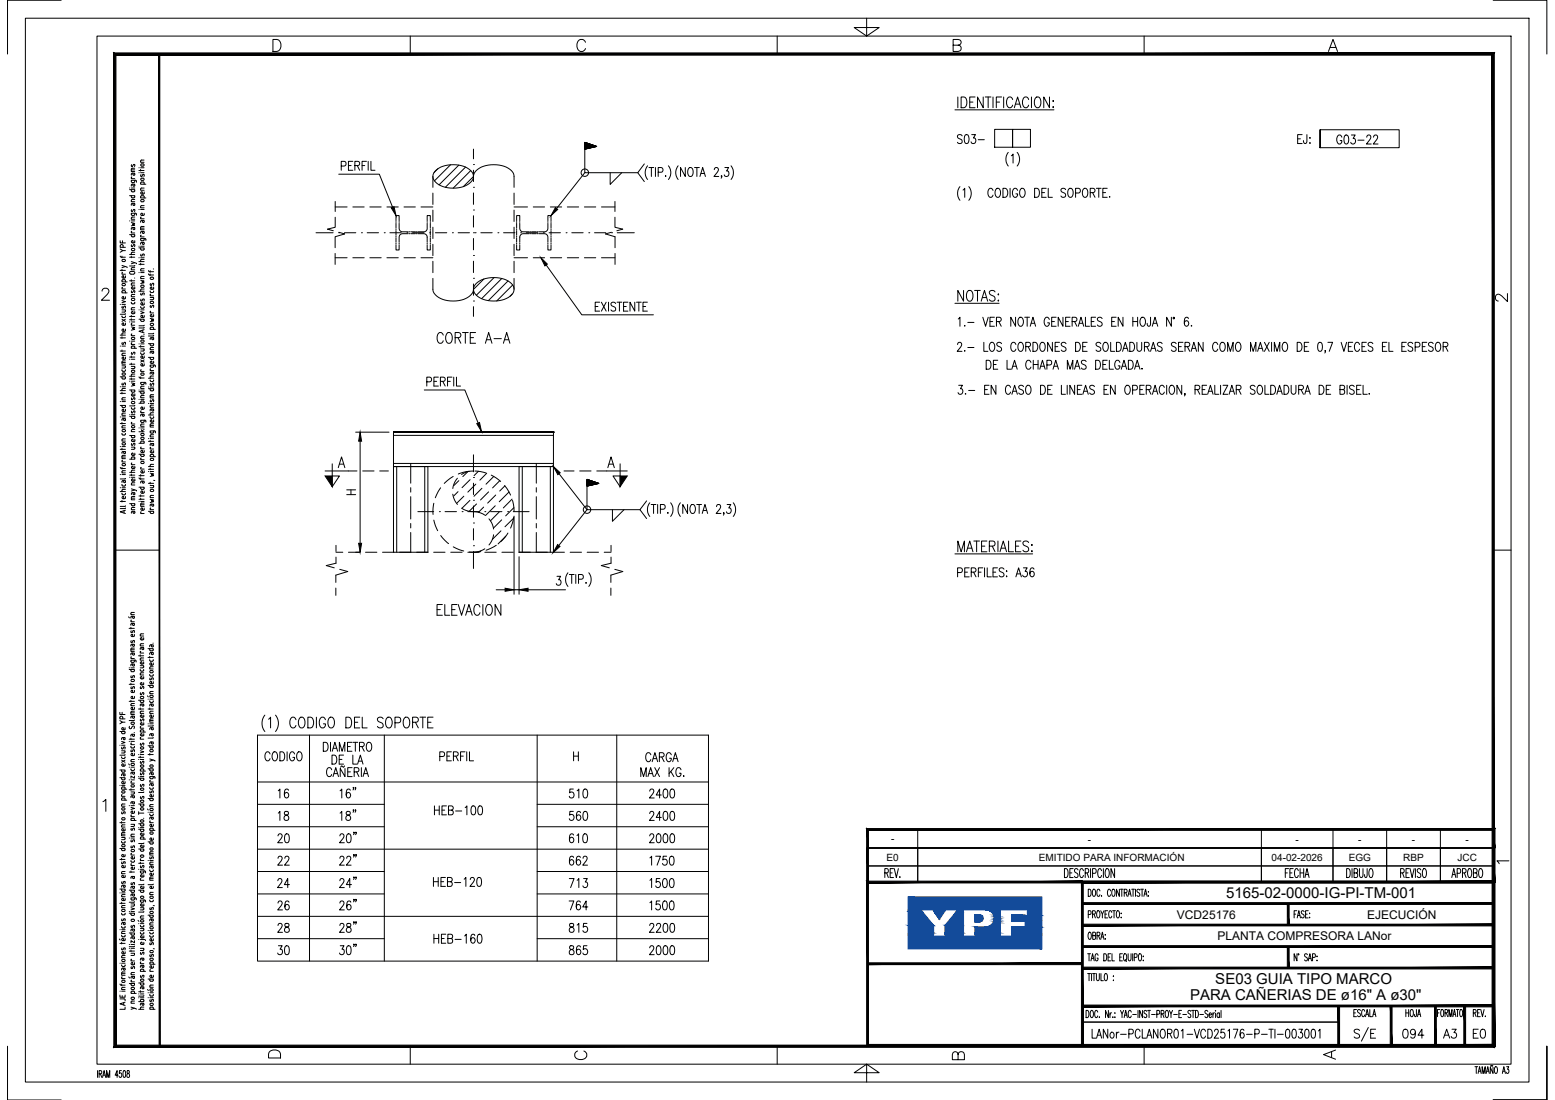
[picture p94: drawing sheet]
<svg xmlns="http://www.w3.org/2000/svg" width="420mm" height="297mm" viewBox="0 0 420 297" stroke-linecap="round" stroke-linejoin="round" font-family="sans-serif">
<defs><g id="words">
<g font-size="4.1">
<text x="331.3" y="242.5">5165-02-0000-IG-PI-TM-001</text>
<text x="328.4" y="265.8">SE03 GUIA TIPO MARCO</text>
<text x="321.5" y="270.1">PARA CAÑERIAS DE ø16&quot; A ø30&quot;</text>
</g>
<g font-size="3.2">
<text x="318" y="248.1">VCD25176</text>
<text x="369.4" y="248.1">EJECUCIÓN</text>
<text x="329" y="253.9">PLANTA COMPRESORA LANor</text>
</g>
<g font-size="2.7">
<text x="240.7" y="227.5">-</text>
<text x="293.9" y="227.5">-</text>
<text x="350.1" y="227.5">-</text>
<text x="367" y="227.5">-</text>
<text x="381.5" y="227.5">-</text>
<text x="396" y="227.5">-</text>
<text x="239.5" y="232.4">E0</text>
<text x="280.7" y="232.4">EMITIDO PARA INFORMACIÓN</text>
<text x="343.6" y="232.4">04-02-2026</text>
<text x="364.4" y="232.4">EGG</text>
<text x="379.2" y="232.4">RBP</text>
<text x="393.8" y="232.4">JCC</text>
</g>
</g></defs>
<!-- layer: AESA-Simbologia -->
<g fill="none" stroke="#000" stroke-width=".27">
<path d="M268.8 34.9h4.8v4.9h-4.8zM273.6 34.9h4.8v4.9h-4.8zM356.7 35v4.9v-4.9h21.4v4.9h-21.4M69.6 198.5h121.8v61h-121.8zM83.6 198.5v61M103.8 198.5v61M145.1 198.5v61M166.6 198.5v61M69.6 211.2h121.8M69.6 217.2h34.2M145.1 217.2h46.3M69.6 223.3h34.2"/>
<path d="M69.6 235.3h34.2M69.6 229.3h121.8M145.1 223.3h46.3M145.1 235.3h46.3M69.6 241.4h34.2M69.6 253.5h34.2M69.6 247.4h121.8M145.1 241.4h46.3M145.1 253.5h46.3"/>
</g>
<!-- layer: AESA-Textos-02 -->
<g fill="none" stroke="#000" stroke-width=".27">
<path d="M260 36.7a.67 .67 0 0 0-.8-.4 .67 .67 0 0 0-.5 .6l.2 .4 .9 .4 .2 .7a.74 .74 0 0 1-1.3 0M260.8 36.5l.5-.1a1.54 1.54 0 0 1 0 2.4h-.2a1.8 1.8 0 0 1-.3-2.3zM262.6 36.4h1l-.6 .9a.71 .71 0 0 1 .6 1 .71 .71 0 0 1-1.2 0M264.3 37.7h1.7M350.6 37.5h.8M351.8 36.4h-1.2v2.4h1.2M353.1 36.4l-.1 2.1-.3 .3-.3-.1-.2-.7M353.9 37.2v.2zM353.9 38.5v.3zM362.6 37a.64 .64 0 0 0-1-.4 1.61 1.61 0 0 0 .1 2.3 .73 .73 0 0 0 .9-.9h-.5M363.4 36.6l.5-.1a1.56 1.56 0 0 1 0 2.4h-.2a1.8 1.8 0 0 1-.3-2.3zM365.1 36.5h1.1l-.6 .9a.71 .71 0 0 1 .6 1.1 .71 .71 0 0 1-1.2-.1"/>
<path d="M366.9 37.9h1.7M369.3 37l.4-.5h.3l.4 .4-.3 .8-.9 1.2h1.3M371.1 37l.4-.5h.4l.3 .4-.2 .8-.9 1.2h1.2M259.4 50.4a2.95 2.95 0 0 0 0 3.7M260.2 51.3l.5-.5v2.5M261.8 50.4a2.88 2.88 0 0 1 0 3.7M268.3 51.4a.65 .65 0 0 0-1-.4 1.63 1.63 0 0 0 .2 2.3 .7 .7 0 0 0 .8-.6M269.2 51l.2-.2a1.32 1.32 0 0 1 1 1 1.32 1.32 0 0 1-.4 1.4l-.2 .1a1.33 1.33 0 0 1-1-1 1.33 1.33 0 0 1 .4-1.3zM271 50.8a1.29 1.29 0 0 1 1.3 .9 1.29 1.29 0 0 1-.4 1.5l-.9 .1zM272.4 41.2a2.95 2.95 0 0 0 0 3.6M272.9 50.8v2.5M273.3 42.1l.4-.5v2.4"/>
<path d="M274.8 41.2a2.88 2.88 0 0 1 0 3.6M275 51.4a.72 .72 0 0 0-.9-.5 .72 .72 0 0 0-.5 .9v.6a.73 .73 0 0 0 .7 .9 .73 .73 0 0 0 .7-.9h-.5M275.9 51l.2-.2a1.32 1.32 0 0 1 1 1 1.32 1.32 0 0 1-.5 1.4l-.2 .1a1.33 1.33 0 0 1-1-1 1.33 1.33 0 0 1 .5-1.3zM279.5 50.8a1.3 1.3 0 0 1 1.4 .9 1.3 1.3 0 0 1-.4 1.5l-1 .1zM281.5 52h.7M282.7 50.8h-1.2v2.5h1.2M283.2 50.8v2.5h1.2M287.9 51.2a.66 .66 0 0 0-.7-.4 .66 .66 0 0 0-.5 .6l.1 .4 1 .4 .1 .7a.72 .72 0 0 1-1.2 0M288.9 51l.2-.2a1.32 1.32 0 0 1 1 1 1.32 1.32 0 0 1-.5 1.4l-.2 .1a1.33 1.33 0 0 1-1-1 1.33 1.33 0 0 1 .5-1.3zM290.6 52.1l1.1-.1 .2-.3-.2-.7-1.1-.2v2.5M292.8 51l.2-.2a1.32 1.32 0 0 1 1 1 1.32 1.32 0 0 1-.4 1.4l-.2 .1a1.33 1.33 0 0 1-1-1 1.33 1.33 0 0 1 .4-1.3zM294.6 52l1.1-.1 .2-.4-.2-.5-1.1-.2v2.5"/>
<path d="M295.2 52l.7 1.3M296.2 50.8h1.3M296.9 50.8v2.5M298 52h.7M299.2 50.8h-1.2v2.5h1.2M299.8 53.1v.2zM258.7 93l.4-.6h.4l.3 .5-.2 .8-1 1.2h1.3M258.9 86.1l.5-.4v2.4M260.7 87.9v.2zM260.7 94.6v.3zM261.5 87.1h1.7M261.5 93.8h1.7"/>
<path d="M265.6 85.7l.7 2.4 .7-2.4M265.8 92.4v2.5h1.1M266.5 97.3a1.3 1.3 0 0 1 1.3 .8 1.3 1.3 0 0 1-.4 1.5l-.9 .1zM267.5 86.8h.7M267.7 92.6l.2-.2a1.33 1.33 0 0 1 1 1 1.33 1.33 0 0 1-.5 1.3l-.2 .2a1.33 1.33 0 0 1-1-1 1.33 1.33 0 0 1 .5-1.3zM268.4 98.4h.8M268.7 85.7h-1.2v2.4h1.2M269.2 86.8l1.1-.1 .2-.3-.2-.6-1.1-.1v2.4M269.6 97.3h-1.2v2.4h1.2M269.9 86.8l.6 1.3M270.6 92.8a.63 .63 0 0 0-.8-.4 .63 .63 0 0 0-.4 .8l1 .6a.66 .66 0 0 1-.1 1.1 .66 .66 0 0 1-1-.4M272.1 97.3v2.4h1.1"/>
<path d="M273.4 99.7l.7-2.4 .7 2.4M273.7 98.9h.9M274.4 85.7v2.4l-1.3-2.4v2.4M274.5 93a.71 .71 0 0 0-.9-.5 .71 .71 0 0 0-.5 .9v.5a.71 .71 0 0 0 .5 1 .71 .71 0 0 0 .9-.6M275.4 85.8l.2-.1a1.33 1.33 0 0 1 1 1 1.33 1.33 0 0 1-.5 1.3l-.1 .1a1.3 1.3 0 0 1-1-1 1.3 1.3 0 0 1 .4-1.3zM275.4 92.6l.2-.2a1.33 1.33 0 0 1 1 1 1.33 1.33 0 0 1-.5 1.3l-.1 .2a1.31 1.31 0 0 1-1-1 1.31 1.31 0 0 1 .4-1.3zM276.9 85.7h1.3M277.2 93.6l1.1-.1 .1-.4v-.4l-.4-.3h-.8v2.5M277.5 85.7v2.4M277.8 93.6l.6 1.3M278.4 88.1l.7-2.4 .7 2.4M278.6 97.9a.66 .66 0 0 0-1.1-.5 1.6 1.6 0 0 0 .2 2.3 .7 .7 0 0 0 .9-.6"/>
<path d="M278.6 87.3h.9M279.1 92.4a1.3 1.3 0 0 1 1.3 .9 1.3 1.3 0 0 1-.4 1.4l-.9 .2zM279.2 98.4h1.3M279.2 97.3v2.4M280.5 97.3v2.4M280.9 99.7l.8-2.4 .7 2.4M281.2 98.9h.9M281.3 92.6l.2-.2a1.33 1.33 0 0 1 1 1 1.33 1.33 0 0 1-.5 1.3l-.1 .2a1.33 1.33 0 0 1-1-1 1.33 1.33 0 0 1 .4-1.3zM282.9 98.6h.8a.66 .66 0 0 0 .5-.7 .66 .66 0 0 0-.5-.6h-.8v2.4M283.5 86.3a.66 .66 0 0 0-1-.5 1.61 1.61 0 0 0 .2 2.3 .75 .75 0 0 0 .8-.9h-.4M284.2 86.8h.7M284.4 92.4v2.5l-1.3-2.5v2.5"/>
<path d="M284.5 99.7l.8-2.4 .7 2.4M284.8 98.9h.9M285.1 93.6h.7M285.4 85.7h-1.2v2.4h1.2M286.3 92.4h-1.2v2.5h1.2M287.2 85.7v2.4l-1.3-2.4v2.4M287.9 86.8h.8M288 92.8a.64 .64 0 0 0-.8-.4 .64 .64 0 0 0-.4 .8l1 .6a.66 .66 0 0 1-.1 1.1 .66 .66 0 0 1-1-.4M288.4 99.7v-2.4l.7 2.4 .8-2.4v2.4M289.1 85.7h-1.2v2.4h1.2M289.7 86.8l1.1-.1 .2-.3-.1-.5-.4-.2h-.8v2.4M290.3 99.7l.8-2.4 .7 2.4"/>
<path d="M290.3 86.8l.7 1.3M290.6 92.4a1.3 1.3 0 0 1 1.3 .9 1.3 1.3 0 0 1-.4 1.4l-.9 .2zM290.6 98.9h.9M291.4 88.1l.7-2.4 .7 2.4M291.6 87.3h.9M292.5 93.6h.8M293.3 85.7v2.4h1.1M293.5 97.6a.68 .68 0 0 0-.8-.3 .68 .68 0 0 0-.5 .6l.2 .3 .9 .5a.6 .6 0 0 1 .2 .6 .6 .6 0 0 1-.5 .4l-.6-.1-.2-.2M293.8 92.4h-1.3v2.5h1.3M294.9 86.8h.7M296 85.7h-1.1v2.4h1.1M296 97.3a1.3 1.3 0 0 1 1.4 .8 1.3 1.3 0 0 1-.4 1.5l-1 .1z"/>
<path d="M297.4 92.8a.64 .64 0 0 0-.8-.4 .64 .64 0 0 0-.4 .8l1 .6a.66 .66 0 0 1-.1 1.1 .66 .66 0 0 1-1-.4M297.8 86a.64 .64 0 0 0-.8-.3 .64 .64 0 0 0-.4 .8l1 .6a.66 .66 0 0 1-.1 1 .66 .66 0 0 1-1-.4M298 98.4h.7M298.3 92.6l.2-.2a1.33 1.33 0 0 1 1 1 1.33 1.33 0 0 1-.4 1.3l-.2 .2a1.33 1.33 0 0 1-1-1 1.33 1.33 0 0 1 .4-1.3zM299.2 97.3h-1.2v2.4h1.2M299.7 97.3v2.4h1.1M300.1 92.4v2.5h1.1M300.4 86.8h.7M301.6 85.7h-1.2v2.4h1.2M301.7 92.4a1.3 1.3 0 0 1 1.3 .9 1.3 1.3 0 0 1-.4 1.4l-.9 .2zM302.6 97.9a.66 .66 0 0 0-1-.5 1.6 1.6 0 0 0 .2 2.3 .73 .73 0 0 0 .8-.9h-.5M303 99.7l.7-2.4 .7 2.4"/>
<path d="M303.2 98.9h.9M303.3 94.9l.8-2.5 .7 2.5M303.4 85.7v2.4l-1.3-2.4v2.4M303.6 94.1h.9M304.9 97.3a1.3 1.3 0 0 1 1.3 .8 1.3 1.3 0 0 1-.4 1.5l-.9 .1zM305.3 92.4a1.3 1.3 0 0 1 1.3 .9 1.3 1.3 0 0 1-.4 1.4l-.9 .2zM306.1 86.8h1.3M306.1 85.7v2.4M306.6 99.7l.7-2.4 .7 2.4M306.8 98.9h.9M307.2 92.4v1.8a.65 .65 0 0 0 .6 .7 .65 .65 0 0 0 .7-.7v-1.8M307.4 85.7v2.4"/>
<path d="M308.4 85.8l.2-.1a1.32 1.32 0 0 1 1 .9 1.32 1.32 0 0 1-.5 1.4l-.2 .1a1.32 1.32 0 0 1-1-1 1.32 1.32 0 0 1 .5-1.3zM308.6 99.5v.2zM309.2 93.6l1.1-.1 .2-.4-.2-.5-1.1-.2v2.5M309.9 93.6l.6 1.3M310.9 85.7l-.1 2.2-.3 .2-.4-.1-.1-.7M310.9 94.9l.7-2.5 .8 2.5M311.1 94.1h1M311.3 88.1l.8-2.4 .7 2.4M311.6 87.3h.9M314 92.8a.63 .63 0 0 0-.8-.4 .63 .63 0 0 0-.4 .8l1 .6a.67 .67 0 0 1-.1 1.1 .67 .67 0 0 1-1-.4M316.5 85.7v2.4l-1.3-2.4v2.4M317 85.7h.3v.3h-.3z"/>
<path d="M317.8 92.8a.68 .68 0 0 0-.7-.4 .68 .68 0 0 0-.6 .6l.2 .4 .9 .4 .2 .7a.74 .74 0 0 1-1.3 0M318.4 93.6h.8M319.6 92.4h-1.2v2.5h1.2M320.2 93.6l1.1-.1 .2-.4-.2-.5-1.1-.2v2.5M320.8 93.6l.7 1.3M321.1 86l-.1-.2-.5-.1a1.44 1.44 0 0 0 .2 2.4 .69 .69 0 0 0 .5-1 .69 .69 0 0 0-1.1-.2l-.1 .4M321.8 88h.2zM321.8 94.9l.8-2.5 .7 2.5M322.1 94.1h.9M325.1 92.4v2.5l-1.3-2.5v2.5M329 93a.72 .72 0 0 0-.8-.5 .72 .72 0 0 0-.6 .9v.5a.72 .72 0 0 0 .6 1 .72 .72 0 0 0 .8-.6M329.9 92.6l.2-.2a1.33 1.33 0 0 1 1 1 1.33 1.33 0 0 1-.4 1.3l-.2 .2a1.33 1.33 0 0 1-1-1 1.33 1.33 0 0 1 .4-1.3z"/>
<path d="M331.7 94.9v-2.5l.7 2.5 .8-2.5v2.5M334.2 92.6l.2-.2a1.33 1.33 0 0 1 1 1 1.33 1.33 0 0 1-.5 1.3l-.1 .2a1.32 1.32 0 0 1-1.1-1 1.32 1.32 0 0 1 .5-1.3zM337.9 94.9v-2.5l.7 2.5 .7-2.5v2.5M339.8 94.9l.8-2.5 .7 2.5M340.1 94.1h.9M341.7 92.4l1.2 2.5M342.9 92.4l-1.2 2.5M343.6 92.4v2.5M344.3 94.9v-2.5l.8 2.5 .7-2.5v2.5M346.8 92.6l.2-.2a1.32 1.32 0 0 1 1 1 1.32 1.32 0 0 1-.4 1.3l-.2 .2a1.33 1.33 0 0 1-1-1 1.33 1.33 0 0 1 .4-1.3zM350.5 92.4a1.3 1.3 0 0 1 1.3 .9 1.3 1.3 0 0 1-.4 1.4l-.9 .2zM352.4 93.6h.8"/>
<path d="M353.6 92.4h-1.2v2.5h1.2M356.3 92.6l.5-.2a1.6 1.6 0 0 1 0 2.5h-.2a1.8 1.8 0 0 1-.3-2.3zM358.1 94.7h-.2h.2l-.2 .6M358.8 92.4h1.3l-.9 2.5M362.4 92.4l.7 2.5 .8-2.5M364.3 93.6h.8M365.5 92.4h-1.2v2.5h1.2M367.3 93a.65 .65 0 0 0-1-.4 1.63 1.63 0 0 0 .2 2.3 .7 .7 0 0 0 .8-.6M368 93.6h.7M369.2 92.4h-1.2v2.5h1.2M370.9 92.8a.64 .64 0 0 0-.8-.4 .64 .64 0 0 0-.4 .8l1.1 .6a.66 .66 0 0 1-.2 1.1 .66 .66 0 0 1-.9-.4M373.5 93.6h.8"/>
<path d="M374.7 92.4h-1.2v2.5h1.2M375.3 92.4v2.5h1.1M378.8 93.6h.7M380 92.4h-1.2v2.5h1.2M381.7 92.8a.68 .68 0 0 0-.7-.4 .68 .68 0 0 0-.6 .6l.2 .4 1 .4 .1 .7a.73 .73 0 0 1-1.3 0M382.4 93.7l1.1-.1 .2-.4-.2-.6-1.1-.2v2.5M384.3 93.6h.7M385.5 92.4h-1.2v2.5h1.2M387.2 92.8a.66 .66 0 0 0-.7-.4 .66 .66 0 0 0-.5 .6l.1 .4 1 .4 .1 .7a.72 .72 0 0 1-1.2 0M388.2 92.6l.2-.2a1.33 1.33 0 0 1 1 1 1.33 1.33 0 0 1-.5 1.3l-.2 .2a1.33 1.33 0 0 1-1-1 1.33 1.33 0 0 1 .5-1.3zM389.9 93.6l1.1-.1 .2-.4-.2-.5-1.1-.2v2.5M390.6 93.6l.6 1.3"/>
<path d="M259 104h1.1l-.6 1a.71 .71 0 0 1 .6 1.1 .71 .71 0 0 1-1.2-.1M260.9 106.2v.3zM261.7 105.4h1.7M266 105.2h.8M267.3 104h-1.3v2.5h1.3M269.1 104v2.5l-1.3-2.5v2.5M273 104.6a.71 .71 0 0 0-.8-.5 .71 .71 0 0 0-.5 .9v.5a.71 .71 0 0 0 .5 1 .71 .71 0 0 0 .8-.6M273.4 106.5l.8-2.5 .7 2.5M273.7 105.6h.9M276.5 104.4a.68 .68 0 0 0-.7-.4 .68 .68 0 0 0-.5 .6l.1 .4 1 .4 .1 .7a.73 .73 0 0 1-1.2 0M277.5 104.2l.2-.2a1.32 1.32 0 0 1 1 1 1.32 1.32 0 0 1-.5 1.3l-.2 .2a1.33 1.33 0 0 1-1-1 1.33 1.33 0 0 1 .5-1.3zM281.2 104a1.3 1.3 0 0 1 1.3 .8 1.3 1.3 0 0 1-.4 1.5l-.9 .2z"/>
<path d="M283.1 105.2h.7M284.3 104h-1.2v2.5h1.2M286.8 104v2.5h1.1M288.4 104v2.5M290.4 104v2.5l-1.3-2.5v2.5M291.1 105.2h.7M292.3 104h-1.2v2.5h1.2M292.6 106.5l.7-2.5 .7 2.5M292.9 105.6h.9M295.7 104.4a.64 .64 0 0 0-.8-.4 .64 .64 0 0 0-.4 .8l1 .6a.66 .66 0 0 1-.1 1.1 .66 .66 0 0 1-1-.4M298.3 105.2h.7M299.5 104h-1.2v2.5h1.2"/>
<path d="M301.3 104v2.5l-1.3-2.5v2.5M304.3 104.2l.2-.2a1.32 1.32 0 0 1 1 1 1.32 1.32 0 0 1-.5 1.3l-.2 .2a1.31 1.31 0 0 1-1-1 1.31 1.31 0 0 1 .5-1.3zM306 105.3h.9a.66 .66 0 0 0 .4-.6 .66 .66 0 0 0-.4-.7h-.9v2.5M308 105.2h.7M309.2 104h-1.2v2.5h1.2M309.7 105.2l1.1-.1 .2-.4-.2-.5-1.1-.2v2.5M310.4 105.2l.6 1.3M311.4 106.5l.7-2.5 .7 2.5M311.7 105.6h.9M314.6 104.6a.71 .71 0 0 0-.9-.5 .71 .71 0 0 0-.5 .9v.5a.71 .71 0 0 0 .5 1 .71 .71 0 0 0 .9-.6M315.2 104v2.5M316.3 104.2l.1-.2a1.32 1.32 0 0 1 1 1 1.32 1.32 0 0 1-.4 1.3l-.2 .2a1.33 1.33 0 0 1-1-1 1.33 1.33 0 0 1 .5-1.3z"/>
<path d="M319.3 104v2.5l-1.3-2.5v2.5M320.2 106.3h-.2h.2l-.2 .6M322.9 105.2l1.1-.1 .2-.4-.2-.5-1.1-.2v2.5M323.5 105.2l.7 1.3M324.8 105.2h.8M326 104h-1.2v2.5h1.2M326.3 106.5l.7-2.5 .8 2.5M326.6 105.6h.9M328.2 104v2.5h1.1M329.8 104v2.5M330.5 104h1.2l-1.2 2.5h1.2M332.1 106.5l.7-2.5 .8 2.5"/>
<path d="M332.4 105.6h.9M334 105.2l1.2-.1 .1-.4-.1-.5-1.2-.2v2.5M334.7 105.2l.6 1.3M339.1 104.4a.64 .64 0 0 0-.8-.4 .64 .64 0 0 0-.4 .8l1 .6a.66 .66 0 0 1-.1 1.1 .66 .66 0 0 1-1-.4M340 104.2l.2-.2a1.32 1.32 0 0 1 1 1 1.32 1.32 0 0 1-.4 1.3l-.2 .2a1.33 1.33 0 0 1-1-1 1.33 1.33 0 0 1 .4-1.3zM341.8 104v2.5h1.1M343.3 104a1.29 1.29 0 0 1 1.4 .8 1.29 1.29 0 0 1-.4 1.5l-1 .2zM345 106.5l.7-2.5 .8 2.5M345.3 105.6h.9M346.9 104a1.29 1.29 0 0 1 1.4 .9 1.29 1.29 0 0 1-.4 1.4l-1 .2zM348.9 104v1.8a.65 .65 0 0 0 .6 .7 .65 .65 0 0 0 .7-.7v-1.8M350.9 105.2l1.1-.1 .2-.4-.2-.5-1.1-.2v2.5"/>
<path d="M351.5 105.2l.7 1.3M352.6 106.5l.7-2.5 .7 2.5M352.8 105.6h1M356.4 104a1.3 1.3 0 0 1 1.4 .8 1.3 1.3 0 0 1-.4 1.5l-1 .2zM358.4 105.2h.7M359.6 104h-1.2v2.5h1.2M362.1 105.2l1.1-.1 .1-.4-.1-.5-1.1-.2v2.5h.8a.67 .67 0 0 0 .4-.7 .67 .67 0 0 0-.4-.6M364 104v2.5M365.9 104.4a.68 .68 0 0 0-.7-.4 .68 .68 0 0 0-.6 .6l.2 .4 .9 .4 .2 .7a.73 .73 0 0 1-1.3 0M366.6 105.2h.7M367.7 104h-1.1v2.5h1.1M368.3 104v2.5h1.1"/>
<path d="M369.9 106.3h.2zM258.7 154.6l1.1-.1 .2-.4-.2-.6-1.1-.2v2.5M260.7 154.5h.7M261.9 153.3h-1.2v2.5h1.2M262.4 154.5l1.1-.1 .2-.4-.2-.5-1.1-.2v2.5M263.1 154.5l.6 1.3M264.4 154.5h.7M265.6 153.3h-1.2v2.5M266 153.3v2.5M266.7 153.3v2.5h1.2M268.3 154.5h.7M269.5 153.3h-1.2v2.5h1.2"/>
<path d="M271.3 153.7a.68 .68 0 0 0-.8-.4 .68 .68 0 0 0-.5 .6l.2 .4 .9 .4 .2 .7a.74 .74 0 0 1-1.3 0M272 154.1v.3zM272 155.5v.3zM274.5 155.8l.7-2.5 .8 2.5M274.8 155h.9M276.5 153.3h1l-.5 1a.71 .71 0 0 1 .6 1.1 .71 .71 0 0 1-1.3-.1M279.4 153.7l-.1-.2-.5-.2a1.43 1.43 0 0 0 .1 2.5 .69 .69 0 0 0 .6-1 .69 .69 0 0 0-1.1-.2l-.1 .4M73 203.6a.71 .71 0 0 0-.9-.6 .71 .71 0 0 0-.5 .9v.6a.71 .71 0 0 0 .5 .9 .71 .71 0 0 0 .9-.5M73.9 203.1l.2-.1a1.33 1.33 0 0 1 1 1 1.33 1.33 0 0 1-.5 1.3l-.2 .2a1.33 1.33 0 0 1-.9-1 1.33 1.33 0 0 1 .4-1.4zM75.2 213.5l.4-.4v2.4M75.2 219.6l.4-.5v2.4M75.6 203a1.3 1.3 0 0 1 1.3 .8 1.3 1.3 0 0 1-.3 1.5l-1 .2z"/>
<path d="M76.9 219.2v.7a.88 .88 0 0 1 1 .6 .88 .88 0 0 1-.3 1 .77 .77 0 0 1-.9-.8 .77 .77 0 0 1 1-.7l.2-.1a.53 .53 0 0 0-.3-.8zM77.6 203v2.5M77.9 213.4a.52 .52 0 0 0-.8-.2l-.2 .3a1.6 1.6 0 0 0 .5 2 .71 .71 0 0 0 .6-.9 .71 .71 0 0 0-.9-.5l-.3 .6M79.6 203.6a.64 .64 0 0 0-1-.5 1.61 1.61 0 0 0 .2 2.4 .73 .73 0 0 0 .8-1h-.5M80.5 203.1l.2-.1a1.33 1.33 0 0 1 1 1 1.33 1.33 0 0 1-.4 1.3l-.2 .2a1.33 1.33 0 0 1-1-1 1.33 1.33 0 0 1 .4-1.4zM87.4 200.5a1.29 1.29 0 0 1 1.3 .7 1.29 1.29 0 0 1-.4 1.5l-.9 .2zM89.3 200.5v2.4M89.6 207.9a.71 .71 0 0 0-.8-.6 .71 .71 0 0 0-.6 .9v.6a.71 .71 0 0 0 .6 .9 .71 .71 0 0 0 .8-.6M89.7 203.9a1.3 1.3 0 0 1 1.3 .8 1.3 1.3 0 0 1-.4 1.5l-.9 .1zM89.8 202.9l.7-2.4 .7 2.4M90 209.7l.7-2.4 .8 2.4M90 202.1h1"/>
<path d="M90.3 208.9h.9M91.7 205.1h.7M91.7 202.9v-2.4l.7 2.4 .8-2.4v2.4M91.9 213.5l.5-.4v2.4M91.9 219.6l.5-.5v2.4M92.8 203.9h-1.1v2.4h1.1M93.1 206.8l-.3 .4-.5-.4-.3 .4M93.2 207.5v2.2l-1.3-2.2v2.2M93.6 219.2v.7a.88 .88 0 0 1 1 .6 .88 .88 0 0 1-.3 1 .77 .77 0 0 1-.9-.8 .77 .77 0 0 1 1-.7l.2-.1a.53 .53 0 0 0-.3-.8zM93.9 201.6h.7M94 208.4h.7M94.6 213.4a.52 .52 0 0 0-.8-.2l-.2 .3a1.56 1.56 0 0 0 .5 2 .71 .71 0 0 0 .6-.9 .71 .71 0 0 0-.9-.5l-.3 .6"/>
<path d="M95.1 200.5h-1.2v2.4h1.2M95.1 207.3h-1.1v2.4h1.1M95.3 203.9v2.4h1.1M95.4 200.5h1.3M95.6 212.7h-.2h.2l-.2 .6M95.6 218.8h-.2h.2l-.2 .5M95.7 208.4l1.1-.1 .2-.3-.2-.6-1.1-.1v2.4M96 200.5v2.4M96.1 212.7h-.2h.2l-.2 .6M96.1 218.8h-.2h.2l-.2 .5M96.4 208.4l.6 1.3M96.6 206.3l.8-2.4 .7 2.4"/>
<path d="M96.9 205.5h.9M97.1 201.6l1.1-.1 .2-.4-.2-.5-1.1-.1v2.4M97.6 207.3v2.4M97.8 201.6l.6 1.3M98.1 209.7l.7-2.4 .8 2.4M98.4 208.9h.9M99.3 200.6l.2-.1a1.3 1.3 0 0 1 1 .9 1.3 1.3 0 0 1-.4 1.3l-.2 .2a1.32 1.32 0 0 1-1-1 1.32 1.32 0 0 1 .4-1.3zM117.4 217.6v2.4M117.4 218.8h1.3M118.7 217.6v2.4M118.8 204.3l1.1-.1 .2-.4-.1-.6-.3-.2h-.9v2.5M119.4 218.8h.8"/>
<path d="M120.6 217.6h-1.2v2.4h1.2M120.8 204.2h.7M121.2 218.8l1.1-.1 .2-.4-.2-.6-1.1-.1v2.4h.8l.4-.2 .1-.6-.5-.4M122 203h-1.2v2.5h1.2M122.5 204.2l1.1-.1 .2-.4-.1-.5-.4-.2h-.8v2.5M123.1 219h1.7M123.2 204.2l.6 1.3M124.4 204.2h.8M125.6 203h-1.2v2.5M125.7 218.1l.5-.5v2.4M126.1 203v2.5M126.9 203v2.5h1.1"/>
<path d="M127.5 217.7l.5-.1a1.58 1.58 0 0 1 0 2.4h-.2a1.8 1.8 0 0 1-.3-2.3zM129.4 217.7l.4-.1a1.58 1.58 0 0 1 0 2.4h-.2a1.8 1.8 0 0 1-.2-2.3zM154.9 213.1h-.9l-.1 1a.74 .74 0 0 1 1 .1 .74 .74 0 0 1 0 1 .74 .74 0 0 1-1 .1l-.1-.3M154.9 219.1h-.9l-.1 1a.75 .75 0 0 1 1 .1 .75 .75 0 0 1 0 1 .75 .75 0 0 1-1 .1l-.1-.2M155 204.2h1.3M155 203v2.5M155.9 213.5l.5-.4v2.4M156.3 203v2.5M156.8 219.5v-.3l-.5-.1a1.44 1.44 0 0 0 .1 2.4 .69 .69 0 0 0 .6-1 .69 .69 0 0 0-1.2-.1l-.1 .3M157.8 213.2l.4-.1a1.58 1.58 0 0 1 0 2.4h-.1a1.8 1.8 0 0 1-.3-2.3zM157.8 219.2l.4-.1a1.6 1.6 0 0 1 0 2.4h-.1a1.8 1.8 0 0 1-.3-2.3zM173.1 209.7v-2.4l.8 2.4 .7-2.4v2.4"/>
<path d="M175.1 209.7l.7-2.4 .8 2.4M175.3 208.9h1M175.6 213.6l.3-.5 .6 .1 .2 .3-.3 .8-.9 1.2h1.3M175.6 219.7l.3-.6h.4l.4 .5-.3 .8-.9 1.1h1.3M175.9 203.8a.71 .71 0 0 0-.9-.5 .71 .71 0 0 0-.5 .9v.6a.71 .71 0 0 0 .5 .9 .71 .71 0 0 0 .9-.6M176.2 205.7l.8-2.5 .7 2.5M176.5 204.9h.9M176.9 207.3l1.3 2.4M178.2 204.4l1.1-.1 .2-.4-.2-.5-1.1-.2v2.5M178.2 207.3l-1.3 2.4M178.7 214.7h-1.4l.9-1.6v2.4M178.8 204.4l.7 1.3"/>
<path d="M179.4 213.2l.5-.1a1.58 1.58 0 0 1 0 2.4h-.2a1.8 1.8 0 0 1-.3-2.3zM179.4 219.2l.5-.1a1.6 1.6 0 0 1 0 2.4h-.2a1.8 1.8 0 0 1-.3-2.3zM180.8 207.3v2.4M181.3 208.3l.8 1.4M181.3 213.2l.4-.1a1.58 1.58 0 0 1 0 2.4h-.2a1.8 1.8 0 0 1-.2-2.3zM181.3 219.2l.4-.1a1.6 1.6 0 0 1 0 2.4h-.2a1.8 1.8 0 0 1-.2-2.3zM181.4 203.8a.71 .71 0 0 0-.9-.5 .71 .71 0 0 0-.5 .9v.6a.72 .72 0 0 0 .7 .9 .72 .72 0 0 0 .7-.9h-.5M181.8 205.7l.7-2.5 .7 2.5M182 204.9h.9M182.1 207.3l-1.3 1.6M184 207.9a.65 .65 0 0 0-1-.5 1.62 1.62 0 0 0 .2 2.3 .71 .71 0 0 0 .8-.9h-.4M184.7 209.5v.2z"/>
<path d="M75.1 237.8l.4-.6h.3l.4 .5-.3 .8-.9 1.2h1.3M75.1 225.7l.4-.5h.4l.3 .4-.2 .8-1 1.2h1.3M75.1 231.8l.4-.6 .6 .1 .1 .4-.2 .8-1 1.1h1.3M77 231.8l.3-.6 .6 .1 .2 .4-.3 .8-.9 1.1h1.3M77.2 225.3l.4-.1a1.58 1.58 0 0 1 0 2.4h-.2a1.78 1.78 0 0 1-.2-2.3zM78.2 238.9h-1.4l.9-1.7v2.5M91.8 237.8l.1-.3a.58 .58 0 0 1 .8-.1 .58 .58 0 0 1 .2 .8l-1.2 1.5h1.3M91.8 231.8l.4-.6 .6 .1 .1 .4-.2 .8-1 1.1h1.3M91.8 225.7l.1-.3a.58 .58 0 0 1 .8-.1 .58 .58 0 0 1 .2 .8l-1.2 1.5h1.3M93.7 231.8l.3-.6h.4l.4 .5-.3 .8-.9 1.1h1.3M93.9 225.3l.4-.1a1.58 1.58 0 0 1 0 2.4h-.2a1.78 1.78 0 0 1-.2-2.3zM95 238.9h-1.4l.9-1.7v2.5"/>
<path d="M95.7 236.9h-.2h.2l-.2 .6M95.7 230.9h-.2h.2l-.2 .5M95.7 224.8h-.2h.2l-.2 .6M96.3 236.9h-.2h.2l-.2 .6M96.3 230.9h-.2h.2l-.2 .5M96.3 224.8h-.2h.2l-.2 .6M117.1 236.9v2.5M117.1 238.1h1.3M118.4 236.9v2.5M119.1 238.1h.8M120.4 236.9h-1.3v2.5h1.3M120.9 238.1l1.1-.1 .2-.4-.2-.5-1.1-.2v2.5h.8l.4-.3 .1-.5-.5-.5"/>
<path d="M122.8 238.3h1.7M125.4 237.4l.5-.5v2.5M127.1 237.5l.3-.6 .6 .2 .2 .3-.3 .8-.9 1.2h1.3M129.1 237.1l.5-.2a1.58 1.58 0 0 1 0 2.5h-.2a1.8 1.8 0 0 1-.3-2.3zM153.8 237.2h1.3l-.9 2.5M155 231.5a.52 .52 0 0 0-.9-.2l-.2 .4a1.62 1.62 0 0 0 .5 1.9 .71 .71 0 0 0 .6-.8 .71 .71 0 0 0-.9-.6l-.2 .6M155 225.5l-.1-.2-.5-.1a1.8 1.8 0 0 0-.3 2.3 .68 .68 0 0 0 .9-.7 .68 .68 0 0 0-.9-.6l-.2 .6M155.9 225.6l.4-.4v2.4M155.9 237.7l.5-.5v2.5M156.8 231.5a.52 .52 0 0 0-.8-.2l-.2 .4a1.62 1.62 0 0 0 .5 1.9 .71 .71 0 0 0 .6-.8 .71 .71 0 0 0-.9-.6l-.3 .6M157.5 231.8l.4-.6 .6 .1 .1 .4-.2 .8-.9 1.1h1.2M157.7 237.2h1l-.6 1a.71 .71 0 0 1 .6 1.1 .71 .71 0 0 1-1.2-.1"/>
<path d="M157.7 225.3l.5-.1a1.54 1.54 0 0 1 0 2.4h-.2a1.78 1.78 0 0 1-.3-2.3zM175.6 225.7l.3-.5h.4l.4 .4-.3 .8-.9 1.2h1.3M175.6 237.7l.5-.5v2.5M175.6 231.7l.5-.5v2.4M177.2 231.2h1.3l-1 2.4M177.6 225.3l.5-.1a1.58 1.58 0 0 1 0 2.4h-.2a1.78 1.78 0 0 1-.3-2.3zM178.3 237.2h-.9l-.1 1.1a.74 .74 0 0 1 1 .1 .74 .74 0 0 1 0 1 .74 .74 0 0 1-1 0l-.1-.2M178.7 220.7h-1.4l.9-1.6v2.4M179.3 237.4l.4-.2a1.6 1.6 0 0 1 0 2.5h-.1a1.77 1.77 0 0 1-.3-2.3zM179.4 225.3l.5-.1a1.58 1.58 0 0 1 0 2.4h-.2a1.78 1.78 0 0 1-.3-2.3zM180.1 231.2h-.9l-.1 1a.73 .73 0 0 1 1 .1 .73 .73 0 0 1 0 1 .73 .73 0 0 1-1 .1l-.1-.2M181.1 237.4l.5-.2a1.6 1.6 0 0 1 0 2.5h-.2a1.74 1.74 0 0 1-.3-2.3z"/>
<path d="M181.1 231.3l.5-.1a1.58 1.58 0 0 1 0 2.4h-.2a1.74 1.74 0 0 1-.3-2.3zM181.3 225.3l.4-.1a1.58 1.58 0 0 1 0 2.4h-.2a1.78 1.78 0 0 1-.2-2.3zM75.1 249.9l.4-.5 .6 .1 .1 .3-.2 .8-1 1.2h1.3M75.1 243.9l.4-.6 .6 .1 .1 .4-.2 .8-1 1.1h1.3M75.2 255.4h1l-.5 .9a.71 .71 0 0 1 .6 1.1 .71 .71 0 0 1-1.3 0M77.1 249.5v.7a.94 .94 0 0 1 .9 .4 .94 .94 0 0 1 0 1 .71 .71 0 0 1-1.1-.2 .71 .71 0 0 1 .5-1l.6-.2a.49 .49 0 0 0-.3-.8zM77.2 255.5l.4-.1a1.58 1.58 0 0 1 0 2.4h-.2a1.77 1.77 0 0 1-.2-2.3zM78.1 243.6a.54 .54 0 0 0-.9-.2l-.1 .4a1.54 1.54 0 0 0 .4 1.9 .71 .71 0 0 0 .7-.8 .71 .71 0 0 0-1-.6l-.2 .6M91.8 249.9l.4-.5 .6 .1 .1 .3-.2 .8-1 1.2h1.3M91.8 243.9l.2-.5 .6-.1 .3 .2v.5l-1.2 1.7h1.3M91.9 255.4h1l-.5 .9a.71 .71 0 0 1 .6 1.1 .71 .71 0 0 1-1.3 0M93.8 249.5v.7a.96 .96 0 0 1 .9 .4 .96 .96 0 0 1 0 1 .71 .71 0 0 1-1.1-.2 .71 .71 0 0 1 .5-1l.6-.2a.51 .51 0 0 0-.3-.8z"/>
<path d="M93.9 255.5l.4-.1a1.58 1.58 0 0 1 0 2.4h-.2a1.77 1.77 0 0 1-.2-2.3zM94.8 243.6a.52 .52 0 0 0-.8-.2l-.2 .4a1.6 1.6 0 0 0 .4 1.9 .71 .71 0 0 0 .7-.8 .71 .71 0 0 0-.9-.6l-.3 .6M95.7 255h-.2h.2l-.2 .6M95.7 249h-.2h.2l-.2 .6M95.7 243h-.2h.2l-.2 .5M96.3 255h-.2h.2l-.2 .6M96.3 249h-.2h.2l-.2 .6M96.3 243h-.2h.2l-.2 .5M117.2 252.3v2.4M117.2 253.4h1.3M118.5 252.3v2.4M119.3 253.4h.7"/>
<path d="M120.5 252.3h-1.2v2.4h1.2M121 253.4l1.1-.1 .2-.3-.2-.6-1.1-.1v2.4h.9a.67 .67 0 0 0 .4-.6 .67 .67 0 0 0-.4-.7M123 253.7h1.6M125.5 252.7l.5-.4v2.4M128.3 252.6l-.1-.2-.5-.1a1.44 1.44 0 0 0 .1 2.4 .69 .69 0 0 0 .6-1 .69 .69 0 0 0-1.1-.2l-.1 .4M129.2 252.4l.5-.1a1.6 1.6 0 0 1 0 2.4h-.2a1.8 1.8 0 0 1-.3-2.3zM153.8 243.3h1.2l-.9 2.4M154 255.5v.7a.97 .97 0 0 1 .9 .4 .97 .97 0 0 1 0 1.1 .76 .76 0 0 1-1.1-.6 .76 .76 0 0 1 .9-.8l.2-.1a.51 .51 0 0 0-.3-.8zM154 249.5v.7a.96 .96 0 0 1 .9 .4 .96 .96 0 0 1 0 1 .68 .68 0 0 1-1.1-.3 1.05 1.05 0 0 1 1.1-1.1 .51 .51 0 0 0-.3-.8zM155.9 249.8l.5-.4v2.4M156.8 243.6a.52 .52 0 0 0-.8-.2l-.2 .4a1.6 1.6 0 0 0 .5 1.9 .71 .71 0 0 0 .6-.8 .71 .71 0 0 0-.9-.6l-.3 .6M156.8 255.7v-.2l-.5-.1a1.8 1.8 0 0 0-.3 2.3 .54 .54 0 0 0 .8-.2l.2-.5a.63 .63 0 0 0-.7-.7l-.5 .4-.1 .3"/>
<path d="M158.6 255.4h-.9l-.1 1a.75 .75 0 0 1 1 .1 .75 .75 0 0 1 0 1 .75 .75 0 0 1-1 .1l-.1-.2M158.6 249.4h-.9l-.1 1a.74 .74 0 0 1 1 .1 .74 .74 0 0 1 0 1 .74 .74 0 0 1-1 0l-.1-.2M158.8 244.9h-1.3l.9-1.6v2.4M175.6 256l.3-.6h.4l.4 .4-.3 .9-.9 1.1h1.3M175.6 249.9l.3-.5 .6 .1 .2 .3-.3 .8-.9 1.2h1.3M175.6 243.8l.5-.5v2.4M177.4 249.9l.4-.5 .5 .1 .2 .3-.3 .8-.9 1.2h1.3M177.6 255.5l.5-.1a1.58 1.58 0 0 1 0 2.4h-.2a1.77 1.77 0 0 1-.3-2.3zM178.3 243.3h-.9l-.1 1a.73 .73 0 0 1 1 .1 .73 .73 0 0 1 0 1 .73 .73 0 0 1-1 .1l-.1-.3M179.3 243.4l.4-.1a1.58 1.58 0 0 1 0 2.4h-.1a1.42 1.42 0 0 1-.5-1.9zM179.4 255.5l.5-.1a1.58 1.58 0 0 1 0 2.4h-.2a1.77 1.77 0 0 1-.3-2.3zM179.4 249.5l.5-.1a1.58 1.58 0 0 1 0 2.4h-.2a1.8 1.8 0 0 1-.3-2.3z"/>
<path d="M181.1 243.4l.5-.1a1.58 1.58 0 0 1 0 2.4h-.2a1.74 1.74 0 0 1-.3-2.3zM181.3 255.5l.4-.1a1.58 1.58 0 0 1 0 2.4h-.2a1.77 1.77 0 0 1-.2-2.3zM181.3 249.5l.4-.1a1.58 1.58 0 0 1 0 2.4h-.2a1.8 1.8 0 0 1-.2-2.3z"/>
</g>
<!-- layer: AESA-Textos-01 -->
<g fill="none" stroke="#000" stroke-width=".27">
<path d="M258 29.7h26.8M258.8 26.2v2.9M259.7 26.2h.8a1.72 1.72 0 0 1 0 2.9h-.8zM262 27.6h.9M263.5 26.2h-1.5v2.9h1.5M265.7 26.2v2.9l-1.6-2.9v2.9M266.2 26.2h1.6M267 26.2v2.9M268.3 26.2v2.9M269.2 27.6h.9M270.6 26.2h-1.4v2.9M271.2 26.2v2.9"/>
<path d="M273.6 26.9a.85 .85 0 0 0-1-.7 .85 .85 0 0 0-.6 1.1v.7a.85 .85 0 0 0 .6 1.1 .85 .85 0 0 0 1-.7M274.1 29.1l.9-2.9 .8 2.9M274.4 28.1h1.1M277.9 26.9a.77 .77 0 0 0-.7-.7 .77 .77 0 0 0-.8 .7v1.5a.77 .77 0 0 0 .8 .7 .77 .77 0 0 0 .7-.7M278.7 26.2v2.9M279.9 26.3l.2-.1a1.26 1.26 0 0 1 1.1 1.8 .91 .91 0 0 1-.8 1.1 .91 .91 0 0 1-.9-1.1l.1-1.1zM283.6 26.2v2.9l-1.6-2.9v2.9M284.6 27.2v.2zM284.6 28.8v.3zM260.3 78.4v2.9l-1.5-2.9v2.9M261.6 78.6l.2-.2a1.26 1.26 0 0 1 1.1 1.8 .91 .91 0 0 1-.9 1.2 .91 .91 0 0 1-.9-1.2l.1-1.1zM263.3 78.4h1.6"/>
<path d="M264.1 78.4v2.9M268.9 78.8a.82 .82 0 0 0-.9-.4 .82 .82 0 0 0-.7 .7l.2 .4 1.1 .6a.75 .75 0 0 1-.3 1.2h-.4l-.6-.4M269.7 79.4v.3zM119.8 90.5a.85 .85 0 0 0-1.1-.7 .85 .85 0 0 0-.6 1.1v.7a.85 .85 0 0 0 .6 1.1 .85 .85 0 0 0 1.1-.7M120.9 89.9l.2-.1a1.28 1.28 0 0 1 1.1 1.8 .91 .91 0 0 1-.9 1.1 .91 .91 0 0 1-.9-1.1v-.7zM123 91.2l1.3-.2 .2-.4-.2-.7-1.3-.1v2.9M123.7 91.2l.8 1.5M125 89.8h1.5M125.7 89.8v2.9M127.1 91.2h.9M128.5 89.8h-1.4v2.9h1.4M131.1 92.7l.9-2.9 .9 2.9"/>
<path d="M131.5 91.7h1.1M133.5 91.4h2M136 92.7l.9-2.9 .9 2.9M136.4 91.7h1.1M258 81.9h12M265.1 81.3l.9-2.9 .9 2.9M265.5 80.4h1.1M269.7 81.1v.2zM91.4 126.3l.9-2.9 .9 2.9M91.7 125.3h1.1M164.2 126.3l.9-2.9 .9 2.9M164.5 125.3h1.2"/>
<path d="M258 149.6h21M258.8 149v-2.9l.9 2.9 .9-2.9v2.9M261.1 149l.9-2.9 .9 2.9M261.5 148h1.1M263.1 146.1h1.6M263.9 146.1v2.9M265.2 147.5h.9M266.7 146.1h-1.5v2.9h1.5M267.3 147.5h1a.7 .7 0 0 0 .6-.7 .7 .7 0 0 0-.6-.7h-1v2.9M268.1 147.5l.8 1.5M269.6 146.1v2.9M270.2 149l.9-2.9 .9 2.9"/>
<path d="M270.5 148h1.1M272.5 146.1v2.9h1.4M274.4 147.5h.9M275.8 146.1h-1.4v2.9h1.4M277.9 146.5a.77 .77 0 0 0-.9-.4 .77 .77 0 0 0-.5 1l1 .5a.74 .74 0 0 1 .4 .7 .74 .74 0 0 1-.5 .7h-.5l-.5-.4M278.7 148.9h.2l-.1 .1zM278.8 147.1v.2zM118.1 164.6h.9M119.5 163.2h-1.4v2.9h1.4M120.2 163.2v2.9h1.3M122.1 164.6h.9M123.5 163.2h-1.4v2.9h1.4"/>
<path d="M123.8 163.2l.9 2.9 .9-2.9M125.8 166.1l.9-2.9 .9 2.9M126.2 165.2h1.1M129.7 163.9a.85 .85 0 0 0-1.1-.6 .85 .85 0 0 0-.6 1v.7a.85 .85 0 0 0 .6 1.1 .85 .85 0 0 0 1.1-.7M130.5 163.2v2.9M131.7 163.4l.2-.2a1.28 1.28 0 0 1 1.1 1.8l-.1 .4a.77 .77 0 0 1-.8 .8 .77 .77 0 0 1-.7-.8l-.2-1.1zM135.3 163.2v2.9l-1.5-2.9v2.9M71.6 193.1a3.5 3.5 0 0 0 0 4.4M72.6 194.2l.5-.5v2.9M74.4 193.1a3.5 3.5 0 0 1 0 4.4M80 194.4a.85 .85 0 0 0-1.1-.7 .85 .85 0 0 0-.6 1.1v.7a.85 .85 0 0 0 .6 1 .85 .85 0 0 0 1.1-.6M81.1 193.8l.2-.1a1.28 1.28 0 0 1 1.1 1.8 .91 .91 0 0 1-.9 1.1 .91 .91 0 0 1-.9-1.1v-.7z"/>
<path d="M83.2 193.7h.7a1.69 1.69 0 0 1 0 2.9h-.7zM85.5 193.7v2.9M87.9 194.4a.85 .85 0 0 0-1-.7 .85 .85 0 0 0-.6 1.1v.7a.86 .86 0 0 0 .8 1.1 .86 .86 0 0 0 .8-1.1h-.5M89 193.8l.3-.1a1.28 1.28 0 0 1 1.1 1.8 .91 .91 0 0 1-.9 1.1 .91 .91 0 0 1-.9-1.1v-.7zM93.5 193.7h.7a1.72 1.72 0 0 1 0 2.9h-.7zM95.8 195h.9M97.2 193.7h-1.4v2.9h1.4M97.9 193.7v2.9h1.3M103.5 194.1a.77 .77 0 0 0-1-.4 .77 .77 0 0 0-.4 .9l1.2 .7a.73 .73 0 0 1-.3 1.3l-.8-.2-.2-.2M104.6 193.8l.2-.1a1.39 1.39 0 0 1 1 2.2 .85 .85 0 0 1-1 .6 .85 .85 0 0 1-.6-1l.1-1.1zM106.7 195.2h1a.79 .79 0 0 0 .6-.8 .79 .79 0 0 0-.6-.7h-1v2.9M109.4 193.8l.2-.1a1.28 1.28 0 0 1 1.1 1.8 .91 .91 0 0 1-.9 1.1 .91 .91 0 0 1-.9-1.1v-.7z"/>
<path d="M111.5 195h1a.7 .7 0 0 0 .5-.7 .7 .7 0 0 0-.5-.6h-1v2.9M112.2 195l.8 1.6M113.5 193.7h1.5M114.2 193.7v2.9M115.6 195h.9M117 193.7h-1.4v2.9h1.4"/>
</g>
<!-- layer: AESA-Ejes -->
<g fill="none" stroke="#000" stroke-width=".27">
<path d="M127.9 44.4h.1M127.9 50.6h.1M127.9 56.7h.1M127.9 40.3v2.6M127.9 46v3M127.9 52.1v3.1M127.9 58.3v3M85.4 62.9h4.6M91.5 62.9h.1M93.1 62.9h3M97.7 62.9h.1M99.2 62.9h3.1"/>
<path d="M103.8 62.9h.1M105.3 62.9h3.1M110 62.9h.1M111.5 62.9h3.1M116.1 62.9h.1M117.6 62.9h3.1M122.2 62.9h.1M123.8 62.9h3.1M127.9 62.9h.1M127.9 69h.1M127.9 75.1h.1M127.9 64.4v3.1"/>
<path d="M127.9 70.5v3.1M127.9 76.7v3M128.4 62.9h.1M129.9 62.9h3.1M134.5 62.9h.1M136.1 62.9h3M140.7 62.9h.1M142.2 62.9h3.1M146.8 62.9h.1M148.4 62.9h3M153 62.9h.1M154.5 62.9h3.1"/>
<path d="M159.1 62.9h.1M160.6 62.9h3.1M165.2 62.9h.1M166.8 62.9h4.6M127.9 81.3h.1M127.9 82.8v2.6M111 125.1v5.4M111 131.7v1.2M111 134.1v6.1M112.9 138.2h4.3M118.7 138.2h.1M120.2 138.2h3.1"/>
<path d="M124.9 138.2h.1M126.4 138.2h3.1M127.9 135.1h.1M127.9 128.9h.1M127.9 122.8v4.6M127.9 130.5v3M127.9 136.6v3.1M131 138.2h.1M132.5 138.2h3.1M137.2 138.2h.1M138.7 138.2h4.3M144.9 125.1v5.4"/>
<path d="M144.9 131.7v1.2M144.9 134.1v6.1M111 141.4v1.2M111 143.8v5.3M127.9 147.4h.1M127.9 141.2h.1M127.9 142.8v3M127.9 148.9v4.6M144.9 141.4v1.2M144.9 143.8v5.3"/>
</g>
<!-- layer: AESA-Existente -->
<g fill="none" stroke="#000" stroke-width=".27">
<path d="M90.6 58.7v2.7l-2.1 .5 1.6 .4M90.6 55.9h3.2M90.6 54.4v2.7M95.3 55.9h3.1M99.9 55.9h3.1M104.5 55.9h3.1M109.2 55.9h3M113.7 55.9h3.3M117 47.6v3M117 52.1v3.1M117 56.7v3.1M118.3 45.6l-1 1"/>
<path d="M121.7 44.5l-4.3 4.3M124 44.6l-5.4 5.3M125.8 45.1l-5.5 5.5M127.2 46.1l-4.8 4.7M127.9 47.6a3.6 3.6 0 0 0-3.2-2.9 7 7 0 0 0-7.5 2.1 2.29 2.29 0 0 0 1.4 3.1 8 8 0 0 0 8.6-.7l.5-.7a3.8 3.8 0 0 1 3.5-3.8 7 7 0 0 1 7.5 2.1l.2 .8v3M127.9 47.7l-2.7 2.7M138.9 52.1v3.1M138.9 56.7v3.1M138.9 55.9h3.6M144.1 55.9h3.1M148.7 55.9h3.1M153.3 55.9h3.1"/>
<path d="M157.9 55.9h3.1M162.5 55.9h3.7M166.2 58.7v2.7l2.1 .5-1.6 .4M166.2 54.4v2.7M90.6 68.4v3M90.6 69.6h3.2M91.5 62.7l1.6 .5-2.5 .7v3M95.3 69.6h3.1M99.9 69.6h3.1M104.5 69.6h3.1M109.2 69.6h3M113.7 69.6h3.3"/>
<path d="M117 75.2v2.9a3.7 3.7 0 0 0 3.2 2.9 7 7 0 0 0 7.5-2 3.8 3.8 0 0 1 3.5-3.8 7 7 0 0 1 7.5 2.1 2.34 2.34 0 0 1-1.4 3.1 8 8 0 0 1-8.6-.7l-.6-.7-.2-.9M117 61.3v3.1M117 66v3M117 70.6v3M130.7 75.3l-2.8 2.9M133.5 75l-4.8 4.7M135.6 75.2l-5.5 5.5M137.3 75.9l-5.3 5.3M138.4 79.4l-.6 .6M138.5 77l-4.3 4.3M138.9 61.3v3.1M138.9 66v3"/>
<path d="M138.9 70.6v3M138.9 75.2v2.9M138.9 69.6h3.6M144.1 69.6h3.1M148.7 69.6h3.1M153.3 69.6h3.1M157.9 69.6h3.1M162.5 69.6h3.7M165.2 62.7l-1.6 .5 2.6 .7v3M166.2 68.4v3M117.2 135.9l-.2 3M119.1 131.7l-1.5 2.7"/>
<path d="M122.3 133.4l.6 1.9 .7 .9M122.4 128.7l-2.4 1.8M123.6 129.1l-.7 1-.6 1.8M123.8 132.8l-1.2 1.1M124 129.8l-1.3 1.3M124.7 137.2a7.7 7.7 0 0 0 4.5 1.1l1.8 .8M125.3 134l-1.8 1.8M126.3 127.4l-1.2 1.3M126.8 127.3l-3 .7M127 135.1l-2.1 2.1M127 129.5l-2.2 2.2M127.9 127.2l-1.3 .1-1.9 .8"/>
<path d="M128.3 127.2l3 .5M128.6 130.7l-2.2 2.2M128.8 136.1l-2 1.9M129.3 127.3l-1.2 1.1M130.2 131.9l-2.1 2.1M130.7 136.9l-1.4 1.4M131.5 127.8l-1.8 1.9M132 132.8l-2.2 2.2M132.7 128.3l2.6 1.7M133.4 128.7l-2.1 2.1M133.8 136.6l-2.6 2.6M133.9 133.7l-2.1 2.2"/>
<path d="M134.9 138.2l-2.4 2.4M135 129.8l-1.9 1.9M136.3 131.1l1.6 2.6M136.4 131.2l-1.4 1.4M137.5 132.8l-2.6 2.7M138.4 134.8l-2.4 2.4M138.5 135.1l.4 3.1M138.8 139.9l-2.4 2.3M138.8 139.7l-.8 2.9M138.9 137.1l-2.3 2.2M90.7 158.8v2M90.8 149.1h1.8"/>
<path d="M90.8 147.3v1.6M90.8 150.4v1.7l-2.6 .6 2.1 .6M91.8 153.7l2.2 .6-3.3 1v2M94.1 149.1h3.1M98.8 149.1h3M103.4 149.1h3M108 149.1h3M112.6 149.1h3.1M117.2 149.1h3M117.2 140.4l1.1 2.9M119.1 144.6l2.1 2.2M121.8 149.1h3.1"/>
<path d="M122.5 147.7l2.8 1.1M126.4 149.1h3.1M129.9 149l-3.1 .1M130 148.7l-.3 .3M131 148.2l-1.1 .6-2 .3M131 149.1h3.1M132.1 140.1l.7 1 .6 1.8M133.4 144.4l-.3 1.2-1 1.6M134.1 147.2l-2.8 1.4M135.4 143.3l-2.4 2.4M135.6 140.4l-2.3 2.2M135.6 149.1h3.1"/>
<path d="M136.7 144.8l-2.1 2.1M137.2 143.9l-1.9 2.4M140.2 149.1h3.1M144.8 149.1h3.1M149.4 149.1h3.1M154.1 149.1h3M158.6 149.1h3.1M163.3 149.1h1.8M165.1 158.8v2M165.1 147.3v1.6M165.1 150.4v1.7l-2.6 .6 2.1 .6M166.1 153.7l2.2 .6-3.2 1v2"/>
</g>
<!-- layer: AESA-Cotas -->
<g fill="none" stroke="#000" stroke-width=".27">
<path d="M158 38.8l.3-.2-.3 .3M158 39.9l1.1-1.1-1.1 1.2M158.1 38.5h-.1M158.1 38.5l-.1 .1M158.2 38.5l-.2 .2M158.3 38.5l-.3 .3M158.4 38.6l-.4 .4M158.5 38.6l-.5 .5M158.5 38.6l-.5 .6M158.6 38.7l-.6 .5M158.7 38.7l-.7 .7 .7-.7M158.8 38.7l-.8 .8"/>
<path d="M158.9 38.7l-.9 1.1M159.2 38.8l-1.2 1.3 1.3-1.2M159.3 38.9l-1.3 1.3M159.6 39l-1.4 1.2M159.6 39.9l.6-.7-.8 .7M159.7 39l-1.2 1.2M159.8 39l-1.2 1.1M159.8 39.9l.6-.6-.5 .6M159.8 39.1l-1.1 1M159.9 39.1l-1.1 1M159.9 39.8l.6-.5-.5 .5M160.1 39.1l-.8 .9"/>
<path d="M160.1 39.2l-.8 .8M160.3 39.8l.4-.4-.6 .4M160.3 39.2l-.7 .7M160.4 39.3l-.7 .6M160.5 39.3l-.5 .5M160.5 39.7l.3-.3-.2 .3M160.7 39.7l.2-.3-.2 .3M160.8 39.4l-.4 .3M161 39.5l-.2 .2M161.1 39.5l-.1 .1M161.2 39.5v.1M161.2 39.5l-3.2-1.1v8.2h14.3"/>
<path d="M161.2 39.5l-3.2 .8M91.5 47h11l3.6 9M92.2 44.8h.8l.4-.2 .1-.6-.2-.3-1.1-.1v2.4M94.1 44.7h.8M95.3 43.6h-1.2v2.4h1.2M95.9 44.7l1.1-.1 .2-.4-.2-.5-1.1-.1v2.4M96.5 44.7l.7 1.3M97.8 44.7h.8M99 43.6h-1.2v2.4M99.5 43.6v2.4M100.2 43.6v2.4h1.1M158 46.6l-7.6 9.7"/>
<path d="M158.1 40.2l1.3-1.3-1.4 1.4M158.5 40.2l1.1-1.2-1.2 1.2M159.1 40l.9-.9-1.1 1M164.9 46.6v3.2l3.1-3.2M174.1 44.3l-1.8 2.3 1.8 2.4M175 44.8a2.89 2.89 0 0 0 0 3.7M175.3 45.2h1.3M176 45.2v2.5M177.1 45.2v2.5M177.8 46.5l1.1-.1 .2-.4-.2-.6-1.1-.2v2.5M179.9 47.4v.3zM180.6 44.8a2.89 2.89 0 0 1 0 3.7"/>
<path d="M183.2 44.8a2.89 2.89 0 0 0 0 3.7M185.2 45.2v2.5l-1.3-2.5v2.5M186.2 45.4l.2-.2a1.32 1.32 0 0 1 1 1 1.32 1.32 0 0 1-.5 1.3l-.2 .2a1.3 1.3 0 0 1-1-1 1.3 1.3 0 0 1 .5-1.3zM187.7 45.2h1.3M188.3 45.2v2.5M189.1 47.7l.8-2.5 .7 2.5M189.4 46.8h.9M193 45.8l.4-.6h.3l.4 .5-.3 .8-.9 1.2h1.3M195 47.5h-.2h.2l-.2 .6M195.9 45.2h1l-.6 1a.71 .71 0 0 1 .6 1 .71 .71 0 0 1-1.2 0M197.5 44.8a2.96 2.96 0 0 1 0 3.7M147.6 71.6l9.6 13.4h19.4"/>
<path d="M160.8 82.8h.8M162 81.6h-1.2v2.4h1.2M162.5 81.6l1.3 2.4M163.8 81.6l-1.3 2.4M164.4 81.6v2.4M166.3 82a.66 .66 0 0 0-.7-.4 .66 .66 0 0 0-.5 .6l.1 .3 1 .5 .1 .7a.74 .74 0 0 1-1.2 0M166.7 81.6h1.3M167.4 81.6v2.4M168.5 82.8h.7M169.7 81.6h-1.2v2.4h1.2M171.5 81.6v2.4l-1.3-2.4v2.4M172 81.6h1.3"/>
<path d="M172.6 81.6v2.4M173.7 82.8h.8M174.9 81.6h-1.2v2.4h1.2M96.1 116.7h9M97.3 119.1v27.6M114.6 105.3h11l3.6 8.9M115.3 103.1l1.1-.1 .2-.4-.2-.6-1.1-.2v2.5M117.2 103h.8M118.4 101.8h-1.2v2.5h1.2M119 103l1.1-.1 .2-.4-.1-.4-.4-.3h-.8v2.5M119.6 103l.7 1.3M120.9 103h.8"/>
<path d="M122.1 101.8h-1.2v2.5M122.6 101.8v2.5M123.3 101.8v2.5h1.1M93.7 133.6h2.4M93.7 132.3h2.4M94.8 132.3v1.3M138.9 139.4v21.1M151 127.9l7.6 9.7-7.6 9.7M158.6 129.8l.3-.3-.3 .3M158.6 130.4l.7-.7-.7 .7M158.6 130.5l.9-.8-.9 1M158.6 130.8l1-1-1 1.1"/>
<path d="M158.6 130.9l1.1-1.1-1.1 1.2M158.6 129.4v8.2h14.3M158.6 129.4v.1M158.7 129.5l-.1 .1M158.8 129.5l-.2 .2M158.9 131.2l1.2-1.3-1.3 1.3M158.9 129.5l-.3 .4M159 129.6l-.4 .3M159 129.6l-.4 .4M159.1 129.6l-.5 .5M159.1 129.6l-.5 .6M159.2 129.6l-.6 .6"/>
<path d="M159.3 129.7l-.7 .6M159.6 129.8l-1 .9M159.8 129.8l-1.2 1.2M159.9 129.9l-1.3 1.3M160 131l.7-.8-.8 .8M160 129.9l-1.4 1.4M160.2 130.9l.7-.7-.6 .7M160.3 130l-1.4 1.2M160.3 130l-1.2 1.2M160.4 130l-1.2 1.1M160.4 130.1l-1.1 1M160.5 130.1l-1 1"/>
<path d="M160.5 130.1l-1 .9M160.5 130.1l-.8 .9M160.6 130.8l.6-.5-.5 .5M160.6 130.1l-.9 .9M160.7 130.1l-.8 .9M160.8 130.2l-.8 .7M160.9 130.2l-.8 .7M161 130.2l-.7 .7M161 130.7l.3-.3-.4 .4M161 130.3l-.7 .6M161.1 130.3l-.6 .5M161.2 130.3l-.4 .5"/>
<path d="M161.2 130.7l.3-.3-.3 .3M161.3 130.4l-.5 .4M161.4 130.4l-.4 .3M161.4 130.4l-.3 .3M161.4 130.6l.2-.1-.2 .1M161.7 130.6h-.2M161.8 130.5l-.1 .1M161.8 130.5l-3.2 .8M165.5 137.6v3.2l3.1-3.2M174.7 135.3l-1.8 2.3 1.8 2.4M175.6 135.8a2.95 2.95 0 0 0 0 3.7M175.9 136.2h1.3"/>
<path d="M176.6 136.2v2.4M177.7 136.2v2.4M178.4 137.5h.9a.66 .66 0 0 0 .4-.6 .66 .66 0 0 0-.4-.7h-.9v2.4M180.5 138.4v.2zM181.2 135.8a2.95 2.95 0 0 1 0 3.7M183.8 135.8a2.95 2.95 0 0 0 0 3.7M185.8 136.2v2.4l-1.3-2.4v2.4M186.8 136.3l.2-.1a1.32 1.32 0 0 1 1 1 1.32 1.32 0 0 1-.5 1.3l-.2 .1a1.32 1.32 0 0 1-1-.9 1.32 1.32 0 0 1 .5-1.4zM188.3 136.2h1.2M188.9 136.2v2.4M189.7 138.6l.8-2.4 .7 2.4M190 137.8h.9"/>
<path d="M193.6 136.8l.2-.5 .5-.1 .3 .3 .1 .4-1.2 1.7h1.3M195.6 138.5h-.1h.1l-.1 .6M196.5 136.2h1l-.6 1a.71 .71 0 0 1 .6 1 .71 .71 0 0 1-1.2 0M198.1 135.8a2.95 2.95 0 0 1 0 3.7M96.1 149.1h1.1M134.1 159.3h2.4M138.9 159.3h1.4M140.3 150.3v10.2M142.7 159.3h10.1M150.5 155.6h1l-.6 1a.71 .71 0 0 1 .6 1 .71 .71 0 0 1-1.2 0M153.5 154.7a2.95 2.95 0 0 0 0 3.7M153.8 155.1h1.3"/>
<path d="M154.5 155.1v2.5M155.6 155.1v2.5M156.3 156.4h.8a.66 .66 0 0 0 .5-.6 .66 .66 0 0 0-.5-.7h-.8v2.5M158.3 157.3v.3zM159.1 154.7a2.95 2.95 0 0 1 0 3.7"/>
<circle cx="158" cy="46.6" r="1.01"/>
<circle cx="158.6" cy="137.6" r="1.01"/>
</g>
<path d="M105.7 56.1l.8-.3 .5 2.4zM150.1 56.1l.6 .5-1.8 1.6zM146.2 69.6l1.7 1.7-.7 .5zM97.3 116.7l.4 2.4h-.8zM128.8 114.4l.8-.3 .5 2.4zM149.6 126l1.8 1.7-.7 .5zM96.9 146.7h.8l-.4 2.4zM136.5 158.8l2.4 .5-2.4 .4zM140.3 159.3l2.4-.5v.9zM150.7 147.1l.6 .5-1.8 1.6z" fill="#000" stroke="#000" stroke-width=".27"/>
<!-- layer: AESA-Soportes -->
<g fill="none" stroke="#000" stroke-width=".27">
<path d="M107 59.6v-1.4h.8v1.4M107 59.8v.3M107.8 59.8v.3M115.4 59.6v-1.4h.9v1.4M115.4 59.8v.3M116.3 59.8v.3M139.6 59.6v-1.4h.8v1.4M139.6 59.8v.3M140.4 59.8v.3M148 59.6v-1.4h.9v1.4M148 59.8v.3M148.9 59.8v.3"/>
<path d="M107 66.1v1.4h.8v-1.4M107 60.3v1.2M107 61.8v.2M107 62.3v1.2M107 63.7v.3M107 64.2v1.2M107 65.6v.3M107.8 60.3v1.4a.9 .9 0 0 0 1 .9h1.5M107.8 65.6v.3M110.3 63.1h-1.5a.93 .93 0 0 0-1 .9v1.4M110.6 62.6h.2M110.6 63.1h.2"/>
<path d="M111 62.6h1.2M111 63.1h1.2M112.5 62.6h.2M112.5 63.1h.2M113 63.1h1.5a.94 .94 0 0 1 .9 .9v1.4M115.4 60.3v1.4a.9 .9 0 0 1-.9 .9h-1.5M115.4 65.6v.3M116.3 66.1v1.4h-.9v-1.4M116.3 60.3v1.2M116.3 61.8v.2M116.3 62.3v1.2M116.3 63.7v.3"/>
<path d="M116.3 64.2v1.2M116.3 65.6v.3M139.6 66.1v1.4h.8v-1.4M139.6 60.3v1.2M139.6 61.8v.2M139.6 62.3v1.2M139.6 63.7v.3M139.6 64.2v1.2M139.6 65.6v.3M140.4 60.3v1.4a.9 .9 0 0 0 1 .9h1.5M140.4 65.6v.3M142.9 63.1h-1.5a.94 .94 0 0 0-1 .9v1.4"/>
<path d="M143.2 62.6h.2M143.2 63.1h.2M143.6 62.6h1.2M143.6 63.1h1.2M145.1 62.6h.2M145.1 63.1h.2M145.6 63.1h1.5a.93 .93 0 0 1 .9 .9v1.4M148 60.3v1.4a.93 .93 0 0 1-.9 .9h-1.5M148 65.6v.3M148.9 66.1v1.4h-.9v-1.4M148.9 60.3v1.2M148.9 61.8v.2"/>
<path d="M148.9 62.3v1.2M148.9 63.7v.3M148.9 64.2v1.2M148.9 65.6v.3M106.3 116.7h43.2v9.3h-43.2h9.3v23.1h-9.3zM106.3 117.6h43.2M106.3 125.1h43.2M107.2 126v23.1M114.8 126v23.1M140.3 126h9.2v23.1h-9.2zM141.1 126v23.1M148.7 126v23.1"/>
</g>
<!-- layer: 0 -->
<g fill="none" stroke="#000" stroke-width=".27">
<path d="M6.9 4.9h406.2v287.3h-406.2zM16.5 .1h-14.5v14.5M26.2 9.7h382.1v277.7h-382.1zM73.7 10.7h1.1a1.73 1.73 0 0 1 1.1 1.6 1.73 1.73 0 0 1-1.1 1.6h-1.1zM110.8 9.7v4.9M158.2 11.4a1.19 1.19 0 0 0-1.4-.8 1.19 1.19 0 0 0-.9 1.3 1.4 1.4 0 0 0 .3 1.5 1.4 1.4 0 0 0 1.5 .3l.5-.6M210 9.7v4.9M234.2 4.9v4.8l-3.4-2.3h6.8l-3.4 2.3M257.5 12.2l1.9-.2a.73 .73 0 0 0 0-1.2l-1.9-.1v3.2l1.9-.2a.84 .84 0 0 0 .3-.9 .84 .84 0 0 0-.8-.6M309.1 9.7v4.9M358.9 13.9l1.3-3.2 1.2 3.2M359.4 12.8h1.6"/>
<path d="M403.5 .1h14.5v14.5M35 52.8h1.4v.5l-.8 .1-.1-.6M35 51.2h1.4v.5l-.8 .1-.1-.6M35 50.8h.1M35 59.7h.1M35.5 50.8h.9M35.5 59.7h.9M35.5 45.9h.9M35.6 56.6l-.1 .5 .3-.1M35.6 44.5v.5l.4-.5M35.6 47.8h-.1v.4h.9M35.8 53.9h.6"/>
<path d="M35.8 45.4h.6M35.8 53.9l-.3 .1v.5h.9M35.8 45.4l-.3 .3v.6h.9M35.9 49.7l.1 .6h.4v-.6h-.6l-.3 .1v.5M35.9 46.8l.1 .5h.4v-.5l-.6-.1-.3 .2v.4M35.9 54.9v.4M35.9 55.3l.3 .2 .2-.2M36 56.6l-.2 .5M36 56.6h.4l-.1 .5M36 44.5h.4l-.1 .5M36.4 58.6l-.8 .1-.1 .2v.3h.9M36.4 57.6l-.1 .5h-.7l-.1-.2v-.3h1.1l.2 .1 .1 .4"/>
<path d="M36.4 55.3v-.4h-.6l-.3 .1v.4M36.4 48.7l-.1 .5h-.7l-.1-.2v-.3h1.1M36.6 48.7l.3 .2M36.9 48.9v.3M37.5 56.6h.1M37.5 46.6h.1M37.5 46h1.4M37.5 45.3h.1M38 55.8v.3h.9M38 53.1v.4h1.4M38 51v.4h.9M38 49.4v.3h1.4"/>
<path d="M38 43.5v.3h.9M38 45.7v.5M38 59.8v.2M38 56.6h.9M38 46.6h.9M38 45.3h.9M38 59.8l.3-.3h.6v.4M38.1 54l.5-.1 .3 .3-.1 .2-.5 .1-.2-.2zM38.1 48.2l.5-.1 .3 .3-.1 .3h-.5l-.2-.1zM38.1 44.4l.5-.2 .3 .4-.1 .2-.5 .1-.2-.2zM38.1 47.1l-.1 .5h.4M38.2 58.6h-.2v.5h.9"/>
<path d="M38.3 52.9h.4M38.3 49.2h.4M38.3 52.8l-.3 .3M38.3 49.1l-.3 .3M38.3 57.6h.2v.6M38.3 57.6l-.2 .1v.3l.6 .2M38.5 59.5v.4M38.5 59.9l.2 .2 .3-.2M38.6 47.2l-.2 .4M38.6 47.2l.2-.1 .1 .2M38.7 52.8l.2 .2v.5M38.7 49.1l.2 .2v.4"/>
<path d="M38.9 43.2h-.6l-.3 .3M38.9 57.6l.1 .4-.3 .2M38.9 55.5h-.6l-.3 .3M38.9 50.8h-.6l-.3 .2M38.9 51.8v.4M39 47.2l-.1 .5M39 52.2l-.3 .2h-.5l-.2-.3 .2-.3h.3v.6M27.6 78.6l.3-.6 .9-.2a.81 .81 0 0 1 .5 1.3l-1.9 2h2.2M32.5 67.2l.7 .5-.7 .4M32.5 65v.6h1.4M32.5 73h1.4M32.5 69.1l.3 .4"/>
<path d="M32.8 69.5h1.1M33 71.7l1.4 .4v.2M33 69.2v.4M33 72.7v.5M33 76.7l.6-.2 .3 .4-.2 .2-.4 .1-.3-.2zM33 70.2l.6-.2 .3 .3-.2 .3h-.4l-.3-.1zM33.1 77.6h-.1v.4h.9M33.1 73.6h-.1v.4h.9M33.1 65v.6M33.2 67.7h.7M33.3 74.5h.1v.6M33.3 66.4v.4"/>
<path d="M33.3 74.5l-.3 .1v.3l.7 .2M33.3 66.4l-.2-.3h-.4l-.2 .7h1.4M33.9 79.1l-.1-.6-.8 .1v.5h1.4M33.9 76.1l-.1-.6-.8 .1v.5h1.4M33.9 74.5v.3l-.2 .3M33.9 72l-.9 .3M35 63.4h1.4v.4l-.8 .1-.1-.5M35 75.8h1.4M35 69.5h1.4M35 68.7h1.4M35.1 73.5l.9-.2 .4 .4-.2 .3h-.8l-.3-.2zM35.5 72.5v.4h.9"/>
<path d="M35.5 70.6l1.4 .5v.1M35.5 60.1l.9 .2-.6 .2 .6 .3-.9 .2M35.5 61.7v.3M35.5 69.2v.4M35.5 75.5v.5M35.5 67.2l.6-.1 .3 .3-.1 .2-.5 .1-.3-.2zM35.6 66.1l-.1 .4h.3M35.6 78.5l-.1 .5h.3M35.6 62.5h-.1v.4h.9M35.8 77.5h.1v.5M35.8 77.4l-.3 .3 .3 .3h.6v-.5M35.8 79l.5-.5v.6"/>
<path d="M35.8 66.6l.5-.6v.6M35.9 61.4l.1 .6h.4v-.6l-.8 .1-.1 .2M36.3 75.1h.1M36.4 79.5h-.8l-.1 .3v.3h.9M36.4 76.4h-.8l-.1 .3v.3h.9M36.4 72.3l-.6-.1-.3 .3M36.4 68.1h-.8l-.1 .6M36.4 65v.4l-.2 .2-.6-.1-.1-.4 .4-.1v.6M36.4 70.9l-.9 .3M36.4 71.7l-.1 .1h-1.3M37.5 66.9h1.4v.5l-.2 .1M37.5 78.6h1.4"/>
<path d="M37.5 73.6h.1M37.5 71.4h1.4M37.5 70.6h1.4M37.5 69.6h.1M37.5 66.5h.1M38 61.4v.6h.9M38 62.7v.3M38 65.7v.3M38 66.9v.4M38 66.5h.9M38 61.6h.9M38 67.3l.1 .2h.6"/>
<path d="M38 65.7l.3-.3 .6 .1v.5l-.4-.2M38 64.7l.1 .3h.6M38 62.7l.3-.2h.6v.5l-.4-.2M38 75.7l.9 .2-.6 .2 .6 .3-.9 .2M38 71.1v.4M38 73.6h.9M38 69.6h.9M38.1 77.1l.5-.1 .3 .3-.1 .3h-.5l-.2-.1zM38.1 79.2l.1 .5 .5-.6 .2 .1v.5M38.1 68.6v.5h.3M38.2 63.5h-.2v.5h.9M38.4 69.1l.4-.5 .1 .5"/>
<path d="M38.5 62.5v.4M38.5 65.5v.3M38.9 64.7l-.2 .3M38.9 78l-.8 .1-.1 .5M38.9 74.6l-.8 .1-.1 .2v.3h.9M38.9 72.6h-.8l-.1 .2v.4h.9M38.9 70l-.8 .1-.1 .5M38.9 61.2l-.6-.1-.3 .3M38.9 64.4v.4M39.1 64.4h-1.1v.4M39.1 64.4l.3 .1v.4M40.1 74l.3 .3h1.1"/>
<path d="M40.1 73.1l.3 .3h1.1M40.6 78.6l.1 .4h.5M40.6 73.1v.4M40.6 74v.4M40.6 75l.6-.2 .3 .3-.1 .3h-.5l-.3-.1zM40.7 76.6v.5l.5-.6h.3l-.1 .6M40.7 79.4h-.1v.5h.9M40.9 77.5h.1v.6M40.9 77.5l-.3 .2 .1 .4h.6l.2-.2M41.4 72.6h.1M41.5 78.6l-.3 .4M41.5 77.5v.4"/>
<path d="M407.3 79.3v2.1l-1.5-1.5a.99 .99 0 0 0-1.6-.2 1.06 1.06 0 0 0 .2 1.4l.4 .2M32.5 82.2h.1M32.5 94.8h1.4M32.5 93.5h.1M32.5 91.2h1.4M32.5 90.5h1.4M32.5 84.9h1.2M33 99.8l.2 .5 .6-.1 .1-.4M33 98.8h.9v.3M33 85.3l.1 .4 .5 .1 .3-.5M33 83.7h.9l-.1 .5-.8 .1M33 81.2l.9 .3-.9 .3"/>
<path d="M33 93.5h.9M33 90.9v.5M33 94.5v.4M33 97.9h.9M33 86.2l.9 .6M33 82.2h.9M33 92.5l.1 .5 .5-.6 .3 .1-.1 .5M33 82.7l.1 .5 .5-.5h.2v.5M33.3 88.9h.1v.6M33.3 88.8l-.3 .4 .3 .3 .5-.1 .1-.5M33.9 99.1l-.1 .2-.8 .1M33.9 97.5h-.8l-.1 .2v.6h.9"/>
<path d="M33.9 96.4v.4l-.2 .2h-.6l-.1-.4 .4-.2v.6M33.9 95.4h-.8l-.1 .3v.3h.9M33.9 89.9h-.8l-.1 .6M33.9 87.2v.4l-.2 .2h-.6l-.1-.4 .4-.2v.6M33.9 80.1v.4l-.2 .2h-.6l-.1-.4 .4-.2v.6M33.9 86.2l-.9 .6M33.9 84.7l-.1 .2M35 98.3h1.4M35 97h.1M35 96.4h1.4M35 92.1h.1M35 86.9h.1"/>
<path d="M35 86.3h1.4M35 85.5h1.4M35.5 98.9h.9l-.1 .6h-.8M35.5 88.3l.9 .2-.6 .2 .6 .2-.9 .3M35.5 81.6l.1 .4h.6l.2-.1v-.3M35.5 85.2v.4M35.5 86v.5M35.5 96.1v.5M35.5 98.1v.4M35.5 97h.9M35.5 92.1h.9M35.5 86.9h.9"/>
<path d="M35.5 91.2l.6-.1 .3 .3-.1 .2-.5 .1-.3-.2zM35.6 95.2l-.1 .4h.3M35.6 92.6h-.1v.4h.9M35.6 90.2h-.1v.4h.9M35.6 87.4h-.1v.4h.9M35.8 93.5h.4M35.8 93.4l-.3 .2v.5h1.4M35.8 80.6h.3M35.8 80.5l-.3 .2v.3l.6 .2 .3-.3-.3-.4M36.2 93.4l.2 .2v.5M36.4 84.1v.4l-.2 .2h-.6l-.1-.4 .4-.2v.6M36.4 83.1h-.8l-.1 .2v.4h.9"/>
<path d="M36.4 95.3l-.3-.2-.3 .5M36.4 95.3v.4M37.5 86.2h1.4v.5l-.2 .1M37.5 93.6h1.4M37.5 92.9h.1M37.5 88.6h1.3M37.5 88h1.3M37.5 83.7h.1M38 95.2l.2 .4 .5 .1M38 94.2h.9v.3M38 86.2l.2 .6h.5M38 84.1l.9 .3-.9 .3"/>
<path d="M38 82.8l.2 .4h.5M38 93.3v.5M38 97.2l.9 .6M38 94.8h.7M38 92.9h.9M38 83.7h.9M38.1 80.8l.1 .5 .5-.6 .2 .1v.5M38.2 99.9h-.2v.4h.9M38.3 98.2h.2v.6M38.3 96.1h.2v.6M38.3 91.8h.5l.1 .3-.1 .3h-.5M38.3 85.2h.2v.6"/>
<path d="M38.3 81.8h.2v.5M38.3 98.2l-.3 .3 .3 .3M38.3 96.1l-.3 .3 .3 .3M38.3 91.8l-.3 .3 .3 .3M38.3 85.1l-.3 .3 .3 .4M38.3 81.7l-.3 .3 .3 .3M38.6 89.2v.6M38.9 90.3h.1M38.9 94.5l-.2 .3M38.9 98.2v.5l-.6 .1M38.9 96.1v.6h-.6M38.9 95.2l-.2 .5"/>
<path d="M38.9 90.8h-.7l-.2 .3v.3h.9M38.9 89l-1.4 .5 1.4 .4M38.9 85.2v.5l-.6 .1M38.9 82.8l-.2 .4M38.9 81.8v.5h-.6M38.9 97.2l-.9 .6M39 88.4l-.2 .2M39 87.8l-.2 .2M40.1 96.5h1.4v.4l-.3 .2M40.1 92.8h1.4v.3M40.6 96.5l.1 .5 .5 .1M40.6 86l.9 .2-.6 .2 .6 .2-.9 .3"/>
<path d="M40.6 80.3h.9v.5l-.3 .1M40.6 92.8v.3M40.6 80.9h.6M40.6 93.1l.3 .3M40.7 82.5l-.1 .4h.3M40.7 99.6h-.1v.5h.9M40.7 84.1h-.1v.4h.9M40.9 94.9h.6v.3M40.9 91.2h.6v.3M40.9 93.4h.3M40.9 94.9l-.3 .1v.4M40.9 91.2l-.3 .1v.4"/>
<path d="M40.9 81.4h.3M40.9 81.4l-.3 .3 .3 .3 .6-.2v-.3l-.3-.1M40.9 97.5h.1v.6M40.9 84.9h.1v.6M40.9 98.1h.4M40.9 87.3h.3M40.9 97.5l-.3 .3 .3 .3M40.9 87.3l-.3 .3 .3 .3M40.9 84.9l-.3 .3 .3 .3M41 94.9l.1 .5 .4-.2M41 91.2l.1 .5 .4-.2M41.1 82.5l-.2 .4"/>
<path d="M41.1 82.5h.4l-.1 .5M41.2 87.3l.3 .2v.3l-.6 .1M41.2 88.4h-.5l-.1 .5h1.4M41.2 88.3l.3 .2v.4M41.5 93.1l-.3 .3M41.5 98.6v.4l-.3 .2M41.5 93.8l-.8 .1-.1 .2v.3h.9M41.5 84.9v.4M41.5 97.5v.4M41.5 90.6l-.1 .1h-1.3M41.5 90l-.1 .1h-1.3M41.5 97.9l-.2 .2"/>
<path d="M41.5 85.3l-.6 .2M42 99.1l-.2-.5h-1.2l.1 .5 .5 .1M32.5 109.5h1.4v.4l-.3 .2M32.5 101.8h1.4v.4l-.8 .1-.1-.5M32.5 108.4h.1M32.5 114.4h1.4M32.5 112.6h.1M32.5 106.2h1.4M32.5 105.5h1.4M32.5 104.4h.1M33 117l.2 .5 .6-.1 .1-.4M33 109.5v.4l.2 .2"/>
<path d="M33 108.4h.9M33 105.1v.4M33 105.9v.5M33 114.1v.4M33 112.6h.9M33 104.4h.9M33 103.8l.2 .2 .6-.6v.6M33 119.7l.6-.2 .3 .3-.1 .3h-.5l-.3-.1zM33 116.1l.6-.1 .3 .3-.1 .3h-.5l-.3-.2zM33 100.8l.7-.1 .1 .5-.7 .1zM33 103.5v.3M33.2 118.5h.7"/>
<path d="M33.2 110.1h.4M33.2 104.9h.7M33.2 118.5l-.2 .1v.5h.9M33.2 104.9l-.2 .2M33.4 113l.1 .5h.3l.1-.5h-.7l-.2 .1v.4M33.9 115h-.8l-.1 .2v.4h.9M33.9 111.6h-.8l-.1 .2v.3h.9M33.9 110.5v.4l-.2 .2h-.6l-.1-.5 .4-.1v.6M33.9 107.4h-.8l-.1 .3v.3h.9M35 105.3h1.4v.5l-.8 .1-.1-.6M35 102.9h.1M35 102.3h1.4"/>
<path d="M35 101.6h1.4M35 117.6h1.4l-.1 .6h-.5l-.3-.3M35 112.4h1.4l-.1 .6h-.5l-.3-.2M35 112h.1M35.5 103.4l.9 .2-.6 .2 .6 .2-.9 .3M35.5 102.1v.4M35.5 102.9h.9M35.5 116.3v.3h.9M35.5 110.1v.1M35.5 112.4v.4M35.5 117.6v.3M35.5 112h.9"/>
<path d="M35.5 111.3l.3 .2 .5-.6 .1 .6M35.5 108.6l.6-.2 .3 .3-.1 .3h-.5l-.3-.1zM35.5 100.1l.6-.1 .3 .3-.1 .2-.5 .1-.3-.2zM35.6 119.8l-.1 .3M35.6 111l-.1 .3M35.6 107.5l-.1 .3M35.6 114.1h-.1v.4h.9M35.8 114.9h.3M35.8 114.9l-.2 .2v.3l.5 .1 .3-.3-.3-.3M36.4 107.6l-.3-.2-.3 .6-.3-.2M36.4 109.4l-.1 .2h-1.3M36.4 116h-.8l-.1 .2"/>
<path d="M36.4 110.1l-.2 .4h-.6l-.1-.3M36.4 101h-.8l-.1 .6M36.4 106.3v.4M36.4 118.6v.4M36.4 119.9v.4M36.4 107.6v.4M36.4 119.9l-.2-.2-.3 .5M36.4 119l-.2 .2h-.5l-.2-.3 .2-.2 .3-.1v.6M36.4 106.7l-.2 .2h-.6l-.1-.3 .1-.2 .4-.1v.6M37.5 105.8h1.4v.3M37.5 116.6h1.4M37.5 115.6h.1"/>
<path d="M37.5 107.9h.1M37.5 105.3h.1M37.6 101.8l.3 .3h1M38 101.8v.4M38 105.8v.3M38 112.1v.3M38 115.6h.9M38 107.9h.9M38 105.3h.9M38 106.1l.3 .2M38.2 111h-.2v.4h.9M38.2 116l.3 .6"/>
<path d="M38.3 114.1h.4M38.3 106.4h.4M38.3 118.1h.5l.1 .3-.1 .2-.5 .1M38.3 109.9h.2v.6M38.3 100.7l.5 .1 .1 .2-.1 .3h-.5M38.3 117h.3M38.3 118.1l-.3 .3 .3 .3M38.3 117l-.3 .3 .3 .3M38.3 109.9l-.3 .3 .3 .3M38.3 100.7l-.3 .3 .3 .3M38.5 111.9l.1 .5h.3v-.5l-.6-.1-.3 .3M38.6 117l.3 .2v.3l-.6 .1"/>
<path d="M38.7 119.1h-.5l-.2 .6M38.7 108.3h-.5l-.2 .6M38.7 119.1l.2 .1v.5h-1.4M38.7 108.3l.2 .1v.5h-1.4M38.9 106.1l-.2 .2M38.9 114.5h-.7l-.2 .3v.3h.9M38.9 113.5v.4l-.2 .2M38.9 109.9v.5l-.6 .1M38.9 106.8h-.7l-.2 .3v.3h.9M38.9 104.3h-.7l-.2 .2v.4h.9M38.9 103.3v.4l-.2 .1M38.9 116l-.6 .3"/>
<path d="M39.1 113.5h-1.1l.1 .4 .2 .2M39.1 103.3h-1.1l.2 .5 .5 .1M39.1 113.5l.3 .1v.4M39.1 103.2l.3 .2v.4M40.1 105h1.4v.4l-.3 .1M40.1 119.2h1.4M40.1 118.4h.1M40.1 112.1h1.4M40.1 109h.1M40.1 104.5h.1M40.1 102.1h1.4M40.6 112.5l.3 .5 .5-.1 .1-.2"/>
<path d="M40.6 106.8v.7h.9M40.6 105l.1 .5h.5M40.6 102.6l.1 .4h.5M40.6 100.8v.2M40.6 110.7v.3M40.6 118.9v.4M40.6 118.4h.9M40.6 114.9h.9M40.6 109h.9M40.6 107h.9M40.6 104.5h.9M40.6 116.7l.3 .3 .5-.1 .1-.2"/>
<path d="M40.6 110.7l.3-.3h.6v.4M40.6 100.7l.3-.2h.6v.4M40.6 103.9l.2 .1 .6-.5v.5M40.7 103.5l-.1 .4M40.7 108v.5l.5-.6 .3 .1-.1 .5M40.9 113.4h.1v.6M40.9 113.4l-.3 .3 .3 .3M41 119.8l.1 .5 .4-.2M41 110.4l.1 .6 .4-.2M41 100.5l.1 .5 .4-.1M41.5 117.4h-.8l-.1 .3v.3h.9M41.5 114.4h-.8l-.1 .3v.6h.9"/>
<path d="M41.5 111.5h-.8l-.1 .6M41.5 109.4h-.8l-.1 .3v.3h.9M41.5 106.6h-.6l-.3 .2M41.5 102.6l-.3 .4M41.5 101.5l-.8 .1-.1 .5M41.5 112.5v.2M41.5 113.4v.4M41.5 116.4v.3M41.5 113.8l-.6 .2M41.7 116.4h-1.1v.3M41.7 116.3l.3 .2v.4M106.3 116.7h43.2z"/>
<path d="M106.3 116.7h.1M112.5 116.7h.1M118.7 116.7h.1M124.8 116.7h.1M131 116.7h.1M137.2 116.7h.1M143.4 116.7h.1M149.5 116.7h.1M32.5 135.4h1.4M32.5 129.3h1.2M32.5 121.3h1.4M32.5 137.3h1.2"/>
<path d="M32.5 136.7h1.2M32.5 132.7h1.4M32.5 131.7h.1M32.5 128.2h.1M32.5 120.6h.1M32.5 126.2l.3 .3h1.1M33 133.2l.2 .4h.6l.1-.4M33 130.8l.2 .5 .6-.1 .1-.4M33 127.4v.3h.9M33 123.4h.9M33 121v.5M33 126.2v.5"/>
<path d="M33 135.1v.5M33 131.7h.9M33 128.2h.9M33 120.6h.9M33 125.3l.6-.1 .3 .3-.1 .2-.5 .1-.3-.2zM33.1 124.3h-.1v.4h.9M33.2 127.1h.7M33.2 127.1l-.2 .3M33.4 134.7v-.6h-.3l-.1 .4 .7 .2M33.4 121.9l.1 .5h.3l.1-.5h-.7l-.2 .1v.4M33.4 129.8v.3M33.4 130.1l.3 .3 .2-.3"/>
<path d="M33.5 137.9v.6M33.9 137.8l-1.4 .4 1.4 .5M33.9 134.1v.3l-.2 .2M33.9 132.2h-.8l-.1 .5M33.9 130.1v-.3h-.7l-.2 .1v.4M33.9 123h-.8l-.1 .2v.7h.9M33.9 137.2l-.1 .1M33.9 136.6l-.1 .1M33.9 129.2l-.1 .1M35 136h1.4l-.1 .5-.5 .1-.3-.3M35 128.9h.1M35 128.3h1.4"/>
<path d="M35 127.6h1.4M35.5 137.3v.3h.9M35.5 134.3v.7h.9M35.5 132l1.4 .4v.2M35.5 130.6v.4h.9M35.5 120.7h.9l-.1 .6h-.8M35.5 123.7v.3M35.5 127.2v.4M35.5 128v.4M35.5 133.3v.2M35.5 136v.3M35.5 138.3v.3"/>
<path d="M35.5 134.5h.9M35.5 128.9h.9M35.5 138.3l.3-.2h.6v.3M35.5 123.7l.1-.3h.7l.1 .6h-1.4M35.5 120.1l.1 .2 .3-.1M35.6 125h-.1v.5h.9M35.8 133h.6v.4M35.8 137h.6M35.8 127h.6M35.8 137l-.3 .3M35.8 133l-.3 .3M35.8 126.9l-.3 .3"/>
<path d="M35.8 129.3h.2v.6M35.8 122.4h.2v.6M35.8 129.3l-.2 .2 .1 .4h.5l.2-.2M35.8 122.4l-.2 .1 .1 .4h.5l.2-.2M36 138.1v.5l.4-.2M36 133v.5l.4-.1M36.4 134.1h-.6l-.3 .2M36.4 130.4h-.6l-.3 .2M36.4 132.3l-.9 .3M36.4 122.4v.3M36.4 125.9v.4M36.4 129.3v.4"/>
<path d="M36.4 126.3l-.2 .2h-.5l-.2-.3 .2-.3h.3v.6M37.5 131.6h1.4v.4l-.2 .1M37.5 122.7h1.4v.4l-.2 .1M37.5 135.4h.1M37.5 134.8h1.4M37.5 133.9h1.4M37.5 128.4h1.4M37.6 129l.3 .3h1M38 131.6l.2 .5 .5 .1M38 122.7l.1 .4 .2 .1M38 136.3h.9M38 135.4h.9"/>
<path d="M38 128.2v.4M38 129v.5M38 133.6v.5M38 134.5v.5M38.2 138.2h-.2v.5h.9M38.2 126.2h-.2v.5h.9M38.2 123.7h-.2v.4h.9M38.2 120.7h-.2v.5h.9M38.3 123.3h.4M38.3 137.2h.2v.6M38.3 132.6h.2v.6M38.3 127.1h.2v.6"/>
<path d="M38.3 124.6h.5l.1 .3-.1 .2-.5 .1M38.3 121.6h.2v.6M38.3 137.8h.4M38.3 133.2h.4M38.3 127.7h.4M38.3 137.2l-.3 .3 .3 .3M38.3 132.6l-.3 .3 .3 .3M38.3 127.1l-.3 .3 .3 .3M38.3 124.6l-.3 .3 .3 .3M38.3 121.6l-.3 .3 .3 .3M38.5 129.9l.1 .5h.3v-.5h-.6l-.2 .1-.1 .4M38.9 137.2l.1 .3-.3 .3"/>
<path d="M38.9 135.9h-.7l-.2 .2v.6h.9M38.9 132.6l.1 .3-.3 .3M38.9 127.1l.1 .4-.3 .2M38.9 121.6v.5l-.6 .1M40.1 138.1h1.4v.3M40.1 130.5h1.4M40.1 127.3h.1M40.1 126.7h1.4M40.1 126h1.4M40.6 138.1l.3 .6 .5-.1 .1-.2M40.6 134.8l.9 .2-.6 .3 .6 .2-.9 .2M40.6 131.1h.9v.3"/>
<path d="M40.6 127.8l.9 .2-.6 .2 .6 .2-.9 .3M40.6 131.7h.7M40.6 126.4v.5M40.6 130.2v.5M40.6 127.3h.9M40.7 137.2h-.1v.4h.9M40.7 120.8h-.1v.4h.9M40.9 136.2h.6v.3M40.9 136.1l-.3 .2v.4M40.9 132.2h.5l.1 .2-.1 .3h-.5M40.9 123.8h.5l.1 .3-.1 .2-.5 .1M40.9 121.7h.1v.6"/>
<path d="M40.9 132.1l-.3 .3 .3 .3M40.9 123.7l-.3 .4 .3 .3M40.9 121.7l-.3 .3 .3 .3M41 136.2l.1 .5 .4-.2M41.5 133.8h-.8l-.1 .2v.4h.9M41.5 125.4h-.8l-.1 .6M41.5 120.1v-.3l-.6-.1-.3 .2v.4M41.5 129.7l.3 .1M41.5 121.7v.4M41.5 123v.3M41.5 131.4l-.2 .3M41.5 123l-.1-.3h-.7l-.1 .6h1.4"/>
<path d="M41.5 122.1l-.6 .2M31.1 148.6h12M403.5 148.6h4.8M34.7 166.6l.3 .3M34.9 169.7h1.4M35.4 175.3v.6h.9M35.4 169.4v.4M35.4 175.5h.9M35.4 173l.1 .5 .5-.5h.3l-.1 .5M35.4 170.3l.1 .5 .5-.5h.3l-.1 .5M35.5 177.4h-.1v.4h.9M35.5 167.5h-.1v.4h.9"/>
<path d="M35.6 168.3h.7v.4M35.6 166.4h.7v.4M35.6 165.4h.7M35.6 168.3l-.2 .2v.4M35.6 166.4l-.2 .1v.4M35.6 165.4l-.2 .1v.5h.9M35.6 176.3h.7v.4M35.6 174h.7v.3M35.7 176.3l-.3 .2v.4M35.7 174l-.3 .1v.4M35.8 168.7l.3 .2 .2-.2M35.8 179.3l.1 .5 .4-.1"/>
<path d="M35.8 176.3l.1 .6 .4-.2M35.8 174l.1 .5 .4-.2M35.8 166.4l.1 .5 .4-.1M35.8 168.3v.4M36.3 179.7v-.4h-.6l-.3 .1v.4M36.3 178.3l-.1 .5h-.7l-.1-.2v-.3h1.1l.2 .1 .1 .4M36.3 175h-.6l-.3 .3M36.3 171.3v.4M36.3 171.7l-.2 .2h-.6l-.1-.3 .1-.3h.3v.6M37.4 177.1h1.4M37.9 179.8h.9v.3l-.1 .2h-.8M37.9 171.4v.4h.9"/>
<path d="M37.9 176.8v.4M38.1 175.9h-.2v.4h.9M38.2 174.9h.6v.5h-.4v-.5M38.2 174.8l-.3 .2v.4M38.2 178.7h.2v.6M38.2 178.7l-.3 .3 .3 .3 .6-.1v-.5M38.8 177.7h-.8l-.1 .2v.4h.9M38.8 173.8h-.8l-.1 .3v.3h.9M38.8 171.2l-.6-.1-.3 .3M38.8 172.2v.4M38.8 172.5l-.2 .3-.5-.1-.2-.2 .2-.3h.3v.6M40 175.2h1.4v.4l-.8 .1-.2-.5"/>
<path d="M40 177.5h1.4M40.4 178.1l.3 .5 .6-.1 .1-.4M40.4 176.5v.2M40.4 177.2v.5M40.9 179.6v-.6h-.3l-.1 .5 .7 .1M40.9 176.2l.1 .5h.4v-.5h-.8l-.1 .3M40.9 174.1l.1 .6h.4v-.6l-.8 .1-.2 .5M41.3 173.7h.1M41.4 179v.4l-.2 .2M32.4 193.8l.4-.4 .4 .4M32.4 197.5h1.4l-.1 .6h-.6M32.4 194.6l.7 .4-.7 .5"/>
<path d="M32.4 193.8v.3h1.4M32.4 192.3v.6h1.4M32.9 197.5v.4M32.9 199.4v.3M32.9 197.9l.2 .2M33 192.3v.6M33.1 195h.7M33.1 199.2h.7l-.1 .5h-.3l-.1-.5M33.1 199.2l-.2 .2M33.2 193.8v.3M33.8 196.5v.4M33.8 196.9l-.2 .2-.6-.1-.1-.2 .1-.3h.3v.6"/>
<path d="M34.9 180.8h1.4v.5h-.8l-.1-.5M34.9 199.6h1.4M34.9 189.4h1.4M34.9 184.8h1.4M34.9 180.3h.1M35 196.1l-.1 .2a.34 .34 0 0 0 .1 .4 .34 .34 0 0 0 .4 .1l.1-.2M35.4 184.5v.4M35.4 189.1v.4M35.4 199.3v.5M35.4 192.5h.9M35.4 180.3h.9M35.4 195.1l.6-.1 .3 .3-.1 .3h-.5l-.3-.1z"/>
<path d="M35.4 183.6l.6-.2 .3 .3-.1 .3-.5 .1-.3-.2zM35.4 182.5l.1 .5 .5-.6 .3 .1-.1 .5M35.5 185.5v.5l.5-.6 .3 .1-.1 .5M35.5 196.6l.2-.4 .4-.2 .2 .3-.1 .5M35.7 191h.1v.6M35.7 186.4h.1v.6M35.7 191l-.3 .3 .3 .3 .6-.1v-.5M35.7 186.4l-.3 .3 .3 .3 .6-.1v-.5M35.8 193.8l.3 .2 .2-.2M35.8 198.3l.1 .5h.4v-.5h-.8l-.1 .5M35.8 193.4v.4M36.2 197.8h.1"/>
<path d="M36.3 194.4l-.1 .2h-1.3M36.3 188.4l-.2 .2h-.6l-.1-.3 .1-.2h.3v.5M36.3 193.8v-.4h-.6l-.3 .1v.4M36.3 192.1h-.8l-.1 .2v.6h.9M36.3 190h-.8l-.1 .3v.3h.9M36.3 188.1v.3M37.4 189.1h1.4v.5h-.8l-.1-.5M37.4 191.5h1.4M37.9 180.8l.3 .4h.5l.1-.4M37.9 197.3v.4h1.4M37.9 191.2v.4M37.9 194.5l.2 .2 .2-.1"/>
<path d="M37.9 187.4l.3 .2 .5-.6 .1 .6M38 188.2l.5-.2 .3 .3-.1 .3h-.5l-.2-.1zM38 194.2l-.1 .3M38 187.1l-.1 .3M38 185.4v.5l.6-.5h.2v.6M38.1 199.2h-.2v.4h.9M38.1 196.2h-.2v.4h.9M38.2 190.1h.6v.5h-.4v-.5M38.2 181.7h.6M38.2 190.1l-.3 .1v.4M38.2 181.7l-.3 .1v.5h.9M38.2 197.1h.4"/>
<path d="M38.2 197.1l-.3 .2M38.4 183.3v-.6h-.3l-.1 .5 .6 .1M38.5 194.2l-.2 .4M38.5 194.2h.3v.5M38.6 197.1l.2 .1v.5M38.8 184.3v.4l-.2 .2h-.5l-.1-.4 .4-.2v.6M38.8 182.7v.4l-.2 .2M38.8 198.1l.1 .4-.3 .2h-.5l-.1-.4 .4-.2v.6M38.8 195.2l.1 .3-.3 .3-.5-.1-.1-.4 .4-.1v.6M38.8 193.1l.1 .3-.3 .3-.5-.1-.1-.4 .4-.1v.6M38.8 192.1h-.8l-.1 .2v.3h.9M39.8 187.9l.3 .3"/>
<path d="M40 185.1h1.4v.5h-.8l-.1-.5M40 191.5h1.4M40 195.5h.1M40 188.8h.1M40.4 182.1l.2 .4 .5 .1 .3-.5M40.4 180.3v.3h1M40.5 189.2l.2 .5 .6-.1 .1-.4M40.5 194.6h.9M40.5 191.2v.4M40.5 195.5h.9M40.5 188.8h.9M40.5 181.2l.6-.1 .3 .3-.2 .2-.4 .1-.3-.2z"/>
<path d="M40.5 183.1l.1 .5 .5-.6 .3 .1-.1 .5M40.8 184.1h.1v.5M40.8 187.8h.3M40.8 187.7l-.3 .2v.3l.6 .1 .3-.3-.3-.3M40.8 184l-.3 .2v.3l.7 .1M40.9 196.9l.3 .2 .2-.2M40.9 198.1l.1 .6h.4v-.6l-.8 .1-.1 .5M40.9 193.7v-.6h-.3l-.1 .4 .7 .2M40.9 190.1l.1 .6h.4v-.6l-.8 .1-.1 .5M40.9 196.5v.4M41.4 196.9v-.4h-.6l-.3 .1v.4M41.4 194.1l-.8 .1-.1 .2v.6h.9"/>
<path d="M41.4 193.1v.4l-.2 .2M41.4 192.1h-.8l-.1 .2v.3h.9M41.4 186.7l-.8 .1-.1 .2v.3h.9M41.4 184.1v.3l-.2 .2M41.4 180.1h-.8l-.1 .2M41.4 199.2l-.1 .1h-1.3M41.4 195.9l-.1 .2h-1.3M27.8 216.5l.8-.6v3.2M32.4 210h1.4v.3M32.4 207.9h1.4l-.1 .6h-.6M32.4 212.1h.1M32.4 201.2h.1"/>
<path d="M32.9 217.4v.3h.9M32.9 215.7v.4h1.3M32.9 212.8v.3h1.3M32.9 202.7h.9l-.1 .6h-.8M32.9 200.2l.9 .3-.9 .3M32.9 204.4v.1M32.9 207.9v.3M32.9 209.2v.3M32.9 210v.3M32.9 212.1h.9M32.9 205.3l.9 .6M32.9 201.2h.9"/>
<path d="M32.9 210.3l.2 .3M32.9 208.2l.2 .3M32.9 204.5l.2 .3M32.9 202.1l.1 .2 .2-.1M32.9 201.8v.3M33 219.2v.6l.5-.6 .3 .1-.1 .5M33 214.6h-.1v.4h.9M33.1 215.5h.6l.1 .6M33.1 212.5h.6l.1 .6M33.1 209h.7l-.1 .5h-.3l-.1-.5M33.1 217.1h.7M33.1 210.6h.4"/>
<path d="M33.1 217.1l-.2 .3M33.1 215.5l-.2 .2M33.1 212.5l-.2 .3M33.1 208.9l-.2 .3M33.2 202.2l.4-.5 .1 .6M33.3 206.9v-.6h-.3l-.1 .4 .6 .2M33.5 218.2h-.5l-.1 .2 .1 .3h.5M33.5 213.6h-.5l-.1 .2 .1 .3 .5 .1M33.5 218.1l.3 .3-.3 .3M33.5 213.5l.3 .3-.3 .4M33.8 210.3l-.3 .3M33.8 206.3v.3l-.2 .3"/>
<path d="M33.8 204.4l-.1 .4h-.6M33.8 211v.4M33.8 205.3l-.9 .6M33.8 203.8l-.2 .1h-1.2M33.8 211.4l-.2 .2h-.6l-.1-.3 .1-.2 .3-.1v.6M34.8 206.3l.2 .3M34.9 210.6h.1M34.9 217.6h.1M34.9 213.3h1.4M34.9 207.2h.1M34.9 200.2h.1M35.4 201.5l.1 .4 .6 .1 .2-.5"/>
<path d="M35.4 200.2h.9M35.4 218l.9 .3-.9 .3M35.4 213.9h.9v.3M35.4 207.6l.2 .5 .6-.1 .1-.4M35.4 210.6h.9M35.4 213v.4M35.4 217.6h.9M35.4 214.4h.6M35.4 207.2h.9M35.4 212.1l.6-.2 .3 .3-.1 .3h-.5l-.3-.1zM35.5 202.5v.5l.5-.6 .3 .1v.5M35.5 211h-.1v.5h.9"/>
<path d="M35.5 200.6h-.1v.5h.9M35.7 219h.2v.6M35.7 206.1h.3M35.7 219l-.3 .3 .3 .3 .6-.1v-.5M35.7 206.1l-.3 .3 .3 .3 .6-.1v-.3l-.3-.2M35.9 215.2l.2 .3 .2-.3M35.9 216.5v.5h.4v-.5h-.6l-.3 .1v.4M35.9 208.5v.5h.4v-.5h-.6l-.3 .1v.4M35.9 214.9v.4M36.3 215.3v-.4h-.6l-.3 .1v.4M36.3 209.6v.5l-.9-.5v.5M36.3 205.1h-.8l-.1 .3v.3h.9"/>
<path d="M36.3 203.5v.3l-.2 .3-.6-.1-.1-.4 .5-.1v.6M36.3 214.2l-.2 .2M37.4 210.1h1.5l-.2 .6h-.5l-.3-.2M37.4 205.1h.1M37.4 209.7h.1M37.4 204.5h1.4M37.4 203.8h.1M37.5 217.1h1.4l-.1 .5-.7 .1-.2-.6M37.5 219.6h1.4M37.5 219.2v.7M37.9 207.9v.3h1.4M37.9 202.7l.9 .3-.9 .3"/>
<path d="M37.9 205.1h.9M37.9 204.2v.4M37.9 210.1v.4M37.9 209.7h1M37.9 203.8h.9M37.9 207.9l.3-.3h.5l.1 .3M37.9 205.9l.2 .2 .2-.1M37.9 201l.2 .2 .2-.1M38 218.3l.6-.2 .3 .3-.2 .3h-.5l-.2-.1zM38 206.7l.6-.1 .3 .3-.2 .2-.5 .1-.2-.2zM38 205.6l-.1 .3M38 200.7l-.1 .4"/>
<path d="M38 215.1l.1 .5 .5-.5 .3 .1M38 211.8v.5h.3M38 208.7v.5l.3-.1M38.2 216.1h.3M38.2 212.8h.3M38.2 201.7h.3M38.2 216.1l-.2 .1v.3l.5 .2 .4-.3-.3-.3M38.2 212.8l-.3 .3 .3 .3 .6-.1v-.4l-.2-.1M38.2 201.7l-.3 .3 .3 .3 .6-.2v-.3l-.3-.1M38.5 200.8l-.2 .4M38.5 200.7h.3v.5M38.8 207.9v.3"/>
<path d="M38.9 208.8l-.1 .4M38.9 205.7l-.1 .4M38.9 212l-.3-.2-.3 .5M38.9 208.8l-.3-.1-.3 .5M38.9 205.7l-.3-.1-.3 .4M38.9 213.8l-.2 .2h-1.3M38.9 215.2l-.1 .4M38.9 211.9l-.1 .5M39.8 218.4l.3 .3M40 215.6h1.4v.5l-.8 .1-.1-.6M40 207.6h1.4v.5l-.3 .1M40 201.4h1.4v.4l-.8 .1-.1-.5"/>
<path d="M40 203.8h1.4M40 219.3h.1M40.5 219.8l.2 .4h.6l.1-.4M40.5 212.7l.2 .4h.6l.1-.4M40.5 207.6v.5l.3 .1M40.5 204.9l1.4 .5v.1M40.5 203.5v.4M40.5 219.3h.9M40.5 206.7l.6-.1 .3 .3-.2 .2-.4 .1-.3-.2zM40.5 213.6l.1 .5 .4-.5M40.6 210.7h-.1v.5h.9M40.7 208.2h.4"/>
<path d="M40.8 202.4h.3M40.8 202.4l-.3 .3 .3 .3 .6-.1v-.3l-.3-.2M40.8 218.3h.3M40.8 218.3l-.3 .1v.3l.6 .2 .3-.3-.3-.3M40.9 200.7l.3 .2 .2-.2M40.9 215.2v-.6h-.3l-.1 .4 .7 .2M40.9 211.6l.1 .5h.4v-.5h-.6l-.3 .1v.4M40.9 208.7l.1 .5h.4v-.5l-.6-.1-.3 .2v.4M40.9 200.3v.4M41 213.6h.4l-.1 .5M41.4 217.3h-.8l-.1 .2v.4h.9M41.4 214.6v.3l-.2 .3"/>
<path d="M41.4 209.7v.4l-.3 .2-.5-.1-.1-.2v-.3h1.1l.2 .1 .1 .4M41.4 200.7v-.4h-.6l-.3 .2v.4M41.4 205.2l-.9 .3M32.4 229.1h1.4v.5l-.3 .1M32.4 232.1h1.4M32.4 222.2h1.4M32.9 235.6v.3h.9M32.9 226.2h.9v.4l-.3 .1M32.9 225.1v.6h.9M32.9 223v.3h.9M32.9 221.9v.4M32.9 227.2v.2"/>
<path d="M32.9 229.1v.4M32.9 231.8v.4M32.9 226.7h.6M32.9 225.3h.9M32.9 229.4l.2 .3M32.9 227.4l.2 .2M32.9 228.2l.6-.1 .3 .3-.1 .2-.5 .1-.3-.2zM32.9 220.9l.6-.1 .3 .3-.1 .3h-.5l-.3-.1zM33 238.1v.5l.5-.6 .3 .2M33 232.7v.6l.5-.6 .3 .1M33.1 239h.7v.4M33.1 235.3h.7"/>
<path d="M33.1 229.7h.4M33.1 227.6h.4M33.1 224.8h.7M33.1 222.7h.7M33.1 239l-.2 .2v.4M33.1 235.3l-.2 .3M33.1 224.8l-.2 .3M33.1 222.7l-.2 .3M33.2 233.7h.1v.6M33.2 233.7l-.3 .1 .1 .5h.6l.2-.2M33.3 231.3v-.6l-.3 .1-.1 .4 .6 .1M33.3 224.4v-.6h-.3l-.1 .4 .6 .2"/>
<path d="M33.3 239l.1 .6 .4-.2M33.8 230.7v.4l-.2 .2M33.8 227.2v.3l-.3 .1M33.8 223.8v.3l-.2 .3M33.8 233.7v.4M33.8 236.4v.4M33.8 238.2l-.1 .4M33.8 232.8l-.1 .4M33.8 236.7l-.2 .3-.6-.1-.1-.2 .1-.3h.3v.6M34.9 235.5h1.4M34.9 226.3h.1M35.4 232.4l.1 .4h.6l.2-.4"/>
<path d="M35.4 225.5v.4h.9M35.4 222.6h.9v.3l-.1 .2-.8 .1M35.4 235.2v.4M35.4 226.3h.9M35.4 227.1l.3 .2 .5-.6 .1 .6M35.5 229.5l.5-.1 .3 .3-.1 .3h-.5l-.2-.1zM35.5 228.4v.6l.6-.6h.2v.6M35.5 226.8l-.1 .3M35.5 223.7v.5l.5-.6 .3 .1v.5M35.5 238.4v.5l.6-.6 .2 .1v.5M35.5 233.3h-.1v.4h.9M35.5 230.4h-.1v.5h.9"/>
<path d="M35.5 220.1h-.1v.4h.9M35.7 236.7h.6v.5h-.4v-.5M35.7 225.3h.6M35.7 236.7l-.3 .1v.4M35.7 225.2l-.3 .3M35.7 231.3h.2v.6M35.7 231.3l-.3 .3 .3 .3h.6v-.6M35.9 239.3v.6h.4v-.6l-.8 .1-.1 .5M36.3 234.2v.3l-.2 .2h-.5l-.1-.4 .4-.1v.5M36.3 221.6l-.1-.6-.8 .1v.5h1.4M37.5 229.3h1.4l-.1 .4-.7 .1-.2-.5M37.5 223.9h1.4l-.1 .5-.7 .1-.2-.6"/>
<path d="M37.5 222.4h1.4l-.1 .5-.7 .1-.2-.6M37.5 234.7h.1M37.5 233.1h1.4M37.5 223.5h.1M37.9 226.3v.3h1.4M37.9 234.7h1M37.9 232.8v.5M37.9 223.5h1M38 231l.6-.1 .3 .3-.2 .2-.5 .1-.2-.2zM38 233.8l.1 .5 .5-.6 .2 .1v.5M38.1 237.3h-.2v.4h1M38.1 231.9h-.2v.5h1"/>
<path d="M38.2 226h.4M38.2 226l-.2 .2M38.2 228.2h.2v.6M38.2 221.4h.3M38.2 228.2l-.2 .2 .1 .4h.5l.3-.2M38.2 221.4l-.3 .3 .3 .3 .6-.1v-.4l-.2-.1M38.6 226l.3 .2M38.8 221h.1M38.9 235.2l-.2 .5h-.6l-.2-.2v-.3h1.2M38.9 225v.3M38.9 226.3v.3M38.9 228.2v.4"/>
<path d="M38.9 236.2v.4M38.9 239.3v.4M38.9 238.7l-.2 .2h-1.2M38.9 227.6l-.2 .2h-1.2M38.9 239.7l-.3 .2h-.5l-.1-.3 .1-.2 .3-.1v.6M38.9 236.6l-.3 .2h-.5l-.1-.3 .1-.3h.3v.6M38.9 225.3l-.3 .3-.5-.1-.2-.2 .2-.3h.3v.6M39.1 235.2l.2 .1v.4M40 227.3h1.4v.5l-.8 .1-.1-.6M40 232.4h.1M40.5 237.1v.6h.9M40.5 234.9l.1 .4h.5l.3-.4"/>
<path d="M40.5 220.9v.3M40.5 237.3h.9M40.5 232.4h.9M40.5 230.4h.9M40.5 231.7l.2 .2 .6-.6v.6M40.5 224.8l.7-.1 .2 .4-.8 .1zM40.5 231.4v.3M40.6 221.7h-.1v.5h.9M40.7 220.7h.7v.5h-.4l-.1-.5M40.7 232.8h.7M40.7 223.6h.4M40.8 232.8l-.3 .1v.5h.9"/>
<path d="M40.8 223.6l-.3 .1v.5h1.4M40.8 220.6l-.3 .3M40.8 235.8h.1v.6M40.8 229h.3M40.8 235.8l-.3 .1v.3l.7 .2M40.8 228.9l-.3 .4 .3 .3 .6-.2v-.3l-.3-.2M40.9 239.9v-.6l-.3 .1-.1 .4 .7 .1M40.9 233.9l.1 .5h.4v-.5l-.6-.1-.3 .2v.4M40.9 226.9v-.6h-.3l-.1 .4 .7 .2M40.9 223.2v-.6h-.3l-.1 .4 .7 .2M41.1 223.6l.3 .1v.5M41.4 239.3v.4l-.2 .2"/>
<path d="M41.4 236.8h-.6l-.3 .3M41.4 235.8v.3l-.2 .3M41.4 230h-.8l-.1 .3v.6h.9M41.4 226.3v.3l-.2 .3M41.4 222.6v.4M41.4 238.7l-.1 .2h-1.3M41.4 222.9l-.2 .3M234.4 229h169.3M234.4 233.8h169.3M239.1 235.7l.8-.1v-.9l-.8-.1v2.4M239.6 235.7l.4 1.3M240.5 235.7h.6"/>
<path d="M241.4 234.6h-.9v2.4h.9M241.6 234.6l.6 2.4 .5-2.4M243.1 236.8v.2zM248 224v14.2M287.6 234.6h.5a1.68 1.68 0 0 1 0 2.4h-.5zM289.1 235.7h.5M290 234.6h-.9v2.4h.9M291.3 234.9a.53 .53 0 0 0-.9-.2 .53 .53 0 0 0 .2 .9l.6 .5a.61 .61 0 0 1-.3 .9l-.5-.1-.1-.3M292.5 238.2h.1M292.7 235.1l-.3-.5a1.43 1.43 0 0 0-.4 2.3l.4 .1 .3-.6M293.2 235.7l.8-.1v-.9l-.8-.1v2.4M293.7 235.7l.5 1.3"/>
<path d="M294.7 234.6v2.4M295.2 235.8l.9-.1v-1l-.9-.1v2.4M297.6 235.1l-.2-.4-.4-.1a1.94 1.94 0 0 0 0 2.4 .55 .55 0 0 0 .6-.6M298.1 234.6v2.4M298.9 234.7l.4-.1a1.86 1.86 0 0 1 0 2.4 1.17 1.17 0 0 1-.6-1.9zM301.2 234.6v2.4l-1-2.4v2.4M340.8 223.8v5M340.8 229v9.2M347.3 235.7h.5M348.2 234.6h-.9v2.4M348.5 235.7h.6M349.4 234.6h-.9v2.4h.9"/>
<path d="M350.8 235.1l-.2-.4-.4-.1a1.94 1.94 0 0 0 0 2.4 .52 .52 0 0 0 .6-.6M351.3 235.7h1M351.3 234.6v2.4M352.3 234.6v2.4M352.6 237l.5-2.4 .6 2.4M352.8 236.2h.7M360.2 224v14.2M363.9 234.6h.4a1.68 1.68 0 0 1 0 2.4h-.4zM365.3 234.6v2.4M365.9 235.7h.6l.3-.2-.1-.8-.8-.1v2.4h.6l.3-.2v-.6l-.3-.5M367.3 234.6v1.7l.4 .7 .5-.4 .1-2M369.4 234.6v1.8l-.3 .6-.3-.2-.1-.6"/>
<path d="M370.1 234.7l.5-.1a1.86 1.86 0 0 1 0 2.4 1.17 1.17 0 0 1-.6-1.9zM374.7 224v14.2M378.4 235.7h.7l.2-.2v-.7l-.2-.2h-.7v2.4M378.9 235.7l.5 1.3M379.9 235.7h.5M380.8 234.6h-.9v2.4h.9M381 234.6l.6 2.4 .5-2.4M382.4 234.6v2.4M383.9 234.9a.53 .53 0 0 0-.9-.2 .53 .53 0 0 0 .2 .9l.6 .5a.61 .61 0 0 1-.2 .9l-.5-.1-.2-.3M384.6 234.7l.1-.1a1.43 1.43 0 0 1 .4 2.3l-.4 .1a1.99 1.99 0 0 1-.1-2.3zM389.2 224v14.2M392.3 237l.5-2.4 .6 2.4"/>
<path d="M392.5 236.2h.6M393.7 235.8h.6l.3-.2 .1-.6-.4-.4h-.6v2.4M395.2 235.7h.6l.3-.2-.1-.8-.8-.1v2.4M395.6 235.7l.5 1.3M396.8 234.7l.4-.1a1.86 1.86 0 0 1 0 2.4 1.17 1.17 0 0 1-.6-1.9zM398.1 235.7l.9-.1v-.9l-.9-.1v2.4h.7l.2-.2 .1-.6-.3-.5M399.9 234.6a1.43 1.43 0 0 1 .4 2.3l-.4 .1a1.92 1.92 0 0 1 0-2.4zM407.7 232.5h-3.2l.6 .7M32.2 253.6l.3 .3M32.4 240.1h1.4v.4l-.3 .2M32.4 243.9h1.4M32.4 241.1h.1"/>
<path d="M32.4 254.7h1.4M32.4 251h.1M32.9 258.3v.3h.9M32.9 252.5l.1 .4 .5 .1M32.9 250.2l.1 .4h.5M32.9 246.6l.2 .4M32.9 240.1v.4l.2 .2M32.9 243.6v.5M32.9 254.5v.4M32.9 251h.9M32.9 241.1h.9M32.9 245.7l.6-.2 .3 .3-.1 .3-.5 .1-.3-.2z"/>
<path d="M32.9 259.2l.8-.1 .1 .4-.8 .1zM33 256l-.1 .4h.3M33 248.1v.6l.5-.6h.3l-.1 .6M33.1 247h.4M33.1 244.5h.7M33.1 241.6h.7M33.1 240.7h.4M33.1 244.5l-.2 .2v.4h.9M33.1 241.6l-.2 .1v.5h.9M33.2 253.4h.1v.6M33.2 253.4l-.3 .1 .1 .5h.6l.2-.2M33.3 249.5l.3 .2 .2-.2"/>
<path d="M33.3 249.1v.4M33.8 258h-.6l-.3 .3M33.8 252.5l-.3 .5M33.8 251.5h-.8l-.1 .3v.3h.9M33.8 250.2l-.3 .4M33.8 249.5v-.4h-.6l-.3 .1v.4M33.8 246.6l-.3 .4M33.8 242.6v.4M33.8 253.4v.4M33.8 257v.4M33.8 256.1l-.1 .4M33.8 256.1l-.3-.1-.3 .5"/>
<path d="M33.8 257.3l-.2 .3-.6-.1-.1-.2 .1-.3h.3v.6M33.8 243l-.2 .2-.6-.1-.1-.2 .1-.3h.3v.6M34.9 251.9h1.4v.4M34.9 246.6h1.4v.3M34.9 240.4h1.4v.3M34.9 246.2h.1M34.9 256.8h1.4M34.9 256.1h.1M34.9 255h.1M35.4 257.4h.9l-.1 .6h-.8M35.4 245.1l.9 .3-.9 .3M35.4 244.1h.9v.3l-.1 .2-.8 .1"/>
<path d="M35.4 246.2h.9M35.4 240.4v.3M35.4 246.6v.3M35.4 251.9v.4M35.4 256.5v.5M35.4 256.1h.9M35.4 255h.9M35.4 252.3l.3 .2h.5l.1-.2M35.4 246.9l.3 .3h.5l.1-.3M35.4 240.7l.3 .3 .5-.1 .1-.2M35.5 249.9v.5l.6-.5h.2v.6M35.6 259h-.2v.5h.9"/>
<path d="M35.7 248.2h.3M35.7 248.2l-.2 .2v.3l.5 .1 .3-.3-.3-.3M35.9 241.8l.2 .2 .2-.2M35.9 241.4v.4M35.9 250.9v.5h.4v-.5h-.8l-.1 .5M35.9 253v.4M35.9 253.3l.2 .3 .3-.3M36.3 242.5l-.1 .5h-.5l-.3-.2v-.3h1.1l.3 .1v.4M36.3 241.8v-.4h-.6l-.3 .1v.4M36.3 259.9l.1 .4-.3 .2h-.5l-.1-.4 .4-.2v.6M36.3 254v.6l-.9-.6v.6M36.3 253.4v-.4h-.6l-.3 .1v.4"/>
<path d="M36.3 255.5l-.1 .1h-1.3M36.3 243.5l-.1 .1h-1.3M37.3 248.5l.2 .3M37.5 240.4h1.4v.3M37.5 253.7h.1M37.5 249.4h.1M37.9 256.1h1l-.2 .5-.8 .1M37.9 253.7h1.1l.3 .3M37.9 251.8l.2 .4h.5l.3-.4M37.9 250.7h1l-.2 .6h-.8M37.9 249.9l.2 .4h.5l.3-.4M37.9 245.1h1l-.2 .6h-.8"/>
<path d="M37.9 240.4v.3M37.9 259v.3M37.9 249.4h1M38 259l.1-.2 .8-.1v.4M38 240.7l.2 .3 .5-.1 .2-.2M38 248.5l.7-.1 .1 .4-.7 .1zM38 257.2l.1 .5 .5-.6 .2 .1v.5M38.1 259.8h-.2v.4h1M38.2 252.7h.2v.6M38.2 242h.3M38.3 252.7l-.3 .1 .1 .4 .5 .1 .3-.3M38.3 242l-.3 .1v.3l.5 .2 .4-.3-.3-.3"/>
<path d="M38.4 258.7l.1 .6 .4-.2M38.9 247.3l-.8 .1-.2 .2v.3h1M38.9 243l-.2 .6h-.6l-.2-.2v-.4h1.2l.2 .2v.4M38.9 244.1v.4M38.9 252.7v.4M38.9 254.5v.3M38.9 246.1l-.2 .2h-1.2M38.9 254.8l-.3 .2h-.5l-.1-.3 .1-.2h.3v.5M38.9 244.5l-.3 .2-.5-.1-.1-.2 .1-.3h.3v.6M40 247.1h1.4v.5l-.8 .1-.1-.6M40 251.3h.1M40.5 252.6l.2 .5 .6-.1 .1-.4"/>
<path d="M40.5 251.7l.2 .5 .6-.1 .1-.4M40.5 243l.2 .5h.6l.1-.5M40.5 248.4v.3M40.5 251.3h.9M40.5 258.1l.1 .2 .2-.1M40.5 258.9l.6-.2 .3 .3-.1 .3h-.5l-.3-.1zM40.5 246.2l.6-.1 .3 .3-.1 .2-.5 .1-.3-.2zM40.6 257.8l-.1 .3M40.6 254.6l-.1 .4h.3M40.6 245.1v.5l.5-.6 .3 .1-.1 .5M40.8 253.5h.1v.6M40.8 256.7h.3"/>
<path d="M40.8 250.2h.3M40.8 242h.3M40.8 256.7l-.3 .1v.3l.6 .2 .3-.3-.3-.3M40.8 253.5l-.3 .1v.3l.7 .2M40.8 250.2l-.3 .3 .3 .3 .6-.1v-.3l-.3-.2M40.8 242l-.3 .1v.3l.6 .2 .3-.3-.3-.3M40.8 258.2l.5-.5 .1 .6M40.9 248.2l.1 .5h.4v-.5l-.6-.1-.3 .3M41 254.6l-.2 .4M41 254.6l.3-.1 .1 .2M41.4 253.5v.3l-.2 .3M41.4 249.2h-.8l-.1 .3v.3h.9"/>
<path d="M41.4 241h-.8l-.1 .2v.4h.9M41.4 244.5l.3 .1M41.4 256.2h.3M41.4 254.7v.4M293.9 257.5h.8M294 246.9l.8-.2v-.6l-.3-.2h-.5v2M294 240.1h.4a1.36 1.36 0 0 1 0 1.9h-.4zM294.2 251.8l.1-.1a1.11 1.11 0 0 1 0 2 1.55 1.55 0 0 1-.1-1.9zM294.3 257.5v2M294.8 259.5l.4-2 .5 2M294.9 258.8h.6M295.2 246.9l.7-.2v-.7l-.7-.1v2"/>
<path d="M295.3 252.7l.6-.1v-.8l-.6-.1v2l.7-.2v-.5l-.2-.3M295.4 240.2l.1-.1a1.1 1.1 0 0 1 0 1.9 1.54 1.54 0 0 1-.1-1.8zM295.6 246.9l.4 1M296.4 252.7l.7-.1v-.8l-.7-.1v2M296.5 246l.2-.1a1.11 1.11 0 0 1 0 2 1.59 1.59 0 0 1-.2-1.9zM296.7 258l-.3-.5a1.09 1.09 0 0 0 0 2l.3-.5v-.3h-.3M296.8 252.7l.4 1M297.2 240.6l-.3-.5a1.15 1.15 0 0 0-.3 1.9h.3l.3-.4M297.4 245.9l.5 1v1M297.4 253.7l.5-2 .4 2M297.6 253h.5M297.6 241.9v.1z"/>
<path d="M298.2 257.5a1.06 1.06 0 0 1 .9 .8 1.06 1.06 0 0 1-.3 1.1l-.6 .1zM298.3 245.9l-.4 1M298.6 246.9h.4M298.6 252.4v.2zM298.6 253.5v.2zM299.3 245.9h-.7v2h.7M299.4 258.5h.4M300.1 240.6l-.3-.5a1.1 1.1 0 0 0 0 1.9l.3-.4M300.1 257.5h-.7v2h.7M300.4 246.4l-.3-.5a1.11 1.11 0 0 0 0 2l.3-.5M300.5 257.5v2h.6M300.6 240.2l.1-.1a1.18 1.18 0 0 1 .4 1.9h-.2a1.15 1.15 0 0 1-.3-1.8z"/>
<path d="M300.6 245.9h.8M301 245.9v2M301.8 246l.1-.1a1.15 1.15 0 0 1 .4 1.9l-.1 .1a1.15 1.15 0 0 1-.4-1.9zM302.5 240.1v1.9l-.8-1.9v1.9M302.6 258.5h.4M302.7 240.1h.8M302.9 246.6v.1zM302.9 247.7v.2zM303.1 240.1v1.9M303.3 257.5h-.7v2h.7M303.8 241.1l.6-.2v-.7l-.6-.1v1.9M303.8 257.6l.1-.1a1.09 1.09 0 0 1 0 2 1.59 1.59 0 0 1-.1-1.9z"/>
<path d="M304.1 259.1l.3 .6M304.2 241.1l.3 .9M304.8 242l.4-1.9 .4 1.9M304.8 257.5v1.4l.4 .6 .3-.3 .1-1.7M304.9 241.4h.6M305.8 240.1h.7M306 257.5v2M306.2 240.1v1.9M306.5 258.5h.6v-.9l-.6-.1v2M306.8 240.1v1.9M307.8 257.6l.1-.1a1.13 1.13 0 0 1 .4 1.9l-.2 .1a1.15 1.15 0 0 1-.3-1.9zM308 240.4a.43 .43 0 0 0-.7-.2 .43 .43 0 0 0 .1 .7l.5 .3 .1 .6-.3 .2-.5-.2"/>
<path d="M308.2 240.1h.8M308.6 240.1v1.9M308.9 258.2v.2zM308.9 259.3v.2zM309.1 242l.4-1.9 .5 1.9M309.2 241.4h.6M310.3 240.8v.1zM310.3 241.9v.1zM349.7 246.9h.4M350.4 245.9h-.7v2M350.4 257.5v2l-.7-2v2M350.5 247.9l.4-2 .5 2"/>
<path d="M350.7 247.2h.5M350.7 257.6l.2 .1-.1 .2zM352.4 246.2a.43 .43 0 0 0-.7-.2 .43 .43 0 0 0 .1 .7l.5 .3 .1 .6-.3 .3-.5-.3M352.8 246.9h.4M353.3 257.8a.43 .43 0 0 0-.8-.1 .43 .43 0 0 0 .2 .7l.5 .3 .1 .5-.3 .3-.5-.3M353.5 245.9h-.7v2h.7M353.5 259.5l.4-2 .5 2M353.7 258.8h.5M353.9 246.6v.1zM353.9 247.7v.2zM354.6 258.5l.8-.1-.1-.8-.7-.1v2M355.9 258.2v.2z"/>
<path d="M355.9 259.3v.2zM32.4 269.7h1.1l.3 .3M32.4 268.7v.6h1.4v-.6M32.4 267.7h.1M32.4 260.1h.1M32.4 265.7l.3 .3M32.7 266h1.1M32.9 262.9h.9M32.9 267.7h.9M32.9 260.5v.2M32.9 265.7v.5M32.9 260.1h.9"/>
<path d="M32.9 260.7l.3 .3M33 263.8h-.1v.5h.9M33 268.8v.5M33.1 262.5h.7M33.1 261h.4M33.2 262.5l-.3 .2v.7h.9M33.2 264.7h.3M33.2 264.7l-.3 .3 .3 .3 .6-.2v-.3l-.3-.1M33.3 261.8l.3 .2 .2-.2M33.3 261.4v.4M33.4 270.7v.7M33.8 272v.5h-1.4"/>
<path d="M33.8 270.6l-1.4 .5 1.4 .4M33.8 266.6h-.8l-.1 .3v.3h.9M33.8 261.8v-.4h-.6l-.3 .1v.4M33.8 260.5v.2M33.8 270v.2M33.8 260.7l-.3 .3M34.8 263.8l.2 .3M34.9 265.6h1.4l-.1 .5-.5 .1-.3-.3M35.4 272l1.4 .4v.1M35.4 270.6v.3h.9M35.4 267.9v.4h1.4M35.4 262.9v.3h.9"/>
<path d="M35.4 263.9v.3M35.4 265.6v.3M35.4 267.9l.2-.2h.6l.1 .6M35.4 263.9l.3-.3 .6 .1v.3M35.4 261.4l.2 .2 .2-.1M35.5 266.8l.5-.2 .3 .3-.1 .3h-.5l-.2-.1zM35.5 261l-.1 .4M35.6 264.7h-.2v.4h.9M35.7 269.3h.3M35.7 269.3l-.2 .1v.3l.5 .2 .3-.3-.3-.3M35.8 261.5l.4-.5 .1 .6M35.9 263.7v.3"/>
<path d="M35.9 264l.2 .2 .3-.2M36.3 270.3h-.6l-.3 .3M36.3 262.6h-.6l-.3 .3M36.3 272.3l-.9 .2M37.5 265.4h1.4v.4M37.5 272.5h1.4M37.5 269.4h.1M37.5 268.4h.1M37.5 267.8h1.4M37.9 265.4l.3 .6h.6l.1-.3M37.9 266.7v.3M37.9 267.5v.5"/>
<path d="M37.9 269.4h1M37.9 268.4h1M38 266.7l.2-.2h.7v.3M38 263.7l.2 .2 .5-.6 .1 .6M38 264.5l.6-.1 .3 .3-.2 .3h-.4l-.3-.2zM38 263.4v.3M38.2 270.9h.7v.4M38.2 270.9l-.2 .1-.1 .4M38.4 270.9l.1 .5 .4-.1M38.4 266.5l.1 .5 .4-.2M38.4 260.7v.4M38.4 261l.2 .3 .3-.3"/>
<path d="M38.9 272h-.8l-.2 .5M38.9 270.1v.4h-1.4M38.9 262.3l-.2-.6-.7 .1-.1 .5h1.4M38.9 261.1v-.4h-.7l-.2 .1-.1 .4M38.9 268.8l-.2 .2h-1.2M38.9 270.1l-.1-.2h-.7l-.2 .6M39.9 267.2l.2 .3M40 264.4h1.4v.4l-.8 .1-.1-.5M40 269.4h.1M40 268.1h.1M40.5 272.2v.3h1.4M40.5 268.5l.1 .4 .6 .1 .2-.5"/>
<path d="M40.5 269.4h.9M40.5 268.1h.9M40.5 272.2l.1-.2h.7l.1 .5M40.5 270.3l.1 .1h.2M40.5 267.2l.6-.2 .3 .3-.1 .3h-.5l-.3-.1zM40.6 269.9l-.1 .4M40.6 261.9h-.1v.4h.9M40.8 270.9h.3M40.8 270.9l-.3 .3 .3 .3 .6-.1v-.3l-.3-.2M41 270l-.1 .4M41.1 270l.2-.1 .1 .1M41.4 266h-.8l-.1 .3v.3h.9"/>
<path d="M41.4 260.4l-.1-.6-.8 .1v.5h1.4M41.4 260.8v.4M41.4 263.3v.4M41.4 270v.5M41.4 263.7l-.2 .2h-.6l-.1-.3 .1-.2 .4-.1v.6M41.4 261.2l-.2 .2h-.6l-.1-.3 .1-.3h.4v.6M292.5 276h69.2M293.5 272.8a1.07 1.07 0 0 1 .8 .8 1.07 1.07 0 0 1-.3 1.1l-.5 .1zM293.9 262.9h.8M294.3 262.9v1.9M294.8 273l.1-.2a1.11 1.11 0 0 1 0 2 1.55 1.55 0 0 1-.1-1.8zM294.9 262.9v1.9"/>
<path d="M295.1 277.9v2.4h1M295.2 262.9h.8M295.6 262.9v1.9M296.2 262.9v1.4l.4 .5 .4-.3v-1.6M296.5 279.5h.9M296.6 273.3l-.3-.5a1.15 1.15 0 0 0-.3 1.9l.3 .1 .3-.5M297.1 274.6v.2zM297.5 262.9v1.9h.6M298.6 263l.1-.1a1.15 1.15 0 0 1 .3 1.8l-.1 .1a1.13 1.13 0 0 1-.3-1.8zM299.3 277.9v2.4l-1.2-2.4v2.4M299.5 272.8v2l-.8-2v2M299.9 273.5v1.3"/>
<path d="M300.2 278.9a.77 .77 0 0 1 .9 .5 .77 .77 0 0 1-.5 .9 .82 .82 0 0 1-.7-.6 .82 .82 0 0 1 .3-.8zM300.4 273.5l-.3 .1-.2 .5M300.7 274.6v.2zM300.8 263.5v.2zM300.8 264.7v.1zM301.2 273.5v.2zM301.2 274.6v.2zM301.6 278.7v1.6M302.3 278.7a.64 .64 0 0 0-.7 .7M302.7 272.8l.5 1v1M302.8 279.3h1.5M303.6 272.8l-.4 1"/>
<path d="M303.7 274.8l.5-2 .4 2M303.9 274.1h.6M305 279.2l1-.1 .2-.4-.2-.6-1-.2v2.4M305.7 273.3l-.3-.5a1.15 1.15 0 0 0-.3 1.9l.3 .1 .3-.5M306 273.9h1M307.5 272.8v2M308 278.5a.68 .68 0 0 0-.8-.6 .68 .68 0 0 0-.5 1v.5a.67 .67 0 0 0 .5 .9 .67 .67 0 0 0 .8-.5M308.6 277.9v2.4h1.1M308.7 272.8v2l-.8-2v2M309.9 273.1a.42 .42 0 0 0-.7-.1 .42 .42 0 0 0 .1 .7l.5 .2 .1 .6-.3 .3-.5-.3M310.1 272.8h.8M310.1 279.5h.9"/>
<path d="M310.5 272.8v2M311.1 273.9h1M312.6 273.9l.6-.1 .2-.6-.3-.4h-.5v2M312.9 277.9v2.4l-1.2-2.4v2.4M313.7 273.8l.7-.1v-.7l-.7-.2v2M313.8 278.1l.2-.2a1.34 1.34 0 0 1 .5 2.3l-.2 .1a1.32 1.32 0 0 1-.5-2.2zM314.1 273.8l.4 1M315.1 273l.1-.2a1.15 1.15 0 0 1 .3 1.9l-.1 .1a1.15 1.15 0 0 1-.3-1.8zM315.5 279.1l1-.1 .2-.4-.2-.5-1-.2v2.4M316 272.8l.4 1v1M316.1 279.1l.6 1.2M316.8 272.8l-.4 1"/>
<path d="M317.1 273.9h1M317.5 278.1l.4-.2a1.67 1.67 0 0 1 0 2.4h-.2a1.81 1.81 0 0 1-.2-2.2zM318.5 273.8h.5M319.2 278.4l.4-.5v2.4M319.3 272.8h-.8v2h.8M319.6 273.9h1M320.7 279.3h1.6M321.8 273.1a.42 .42 0 0 0-.7-.1 .42 .42 0 0 0 .1 .7l.4 .2 .2 .6-.3 .3-.5-.3M322 272.8h.7M322.4 272.8v2M322.7 277.9l.7 2.4 .7-2.4M323 272.8a1.07 1.07 0 0 1 .9 .8 1.07 1.07 0 0 1-.3 1.1l-.6 .1z"/>
<path d="M324.2 273.9h1M325.7 278.5a.68 .68 0 0 0-.8-.6 .68 .68 0 0 0-.5 1v.5a.67 .67 0 0 0 .5 .9 .67 .67 0 0 0 .8-.5M326.3 273.1a.43 .43 0 0 0-.7-.1 .43 .43 0 0 0 .2 .7l.4 .2 .1 .6-.2 .3-.5-.3M326.3 277.9a1.3 1.3 0 0 1 1.3 .9 1.3 1.3 0 0 1-.4 1.4l-.9 .1zM326.7 274.1h.6l-.1-.5a.63 .63 0 0 0-.6 .5 .63 .63 0 0 0 .3 .7l.4-.3M327.7 273.5v1.3M328.2 273.5l-.3 .1-.2 .5M328.2 278.5l.1-.3a.55 .55 0 0 1 .7-.1 .55 .55 0 0 1 .1 .8l-1 1.4h1.2M328.4 272.8v.2zM328.4 273.6v1.2M329.5 273.8l-.1-.2a.63 .63 0 0 0-.7 .5 .63 .63 0 0 0 .4 .7l.4-.3M329.5 273.5v1.3"/>
<path d="M329.9 272.8v2M330.8 277.9h-.8l-.1 1.1a.77 .77 0 0 1 1.2 .4 .77 .77 0 0 1-.9 .9l-.4-.4M331.8 278.4l.4-.5v2.4M333.2 277.9h1.3l-.9 2.4M336.1 278.3l-.5-.4a1.67 1.67 0 0 0 0 2.4 .7 .7 0 0 0 .6-.8 .7 .7 0 0 0-.9-.5l-.2 .5M336.8 279.3h1.5M339 279.2h.8a.67 .67 0 0 0 .5-.6 .67 .67 0 0 0-.5-.7h-.8v2.4M340.8 279.3h1.6M342.8 277.9h1.2M343.5 277.9v2.4M344.5 277.9v2.4M345.2 279.3h1.5"/>
<path d="M347.6 278.1l.4-.2a1.67 1.67 0 0 1 0 2.4h-.1a1.81 1.81 0 0 1-.3-2.2zM349.3 278.1l.5-.2a1.67 1.67 0 0 1 0 2.4h-.2a1.89 1.89 0 0 1-.3-2.2zM351 277.9h.9l-.5 1a.69 .69 0 0 1 .6 1 .69 .69 0 0 1-1.2 0M352.8 278.1l.4-.2a1.67 1.67 0 0 1 0 2.4h-.2a1.41 1.41 0 0 1-.4-1.9zM354.5 278.1l.4-.2a1.62 1.62 0 0 1 0 2.4h-.1a1.89 1.89 0 0 1-.3-2.2zM356.2 278.4l.5-.5v2.4M365.8 273.5h.4M366.5 272.6h-.7v1.9h.7M367.3 278.3a.8 .8 0 0 0-.8-.4 .8 .8 0 0 0-.6 .6l.2 .3 1 .5a.58 .58 0 0 1 .2 .6 .58 .58 0 0 1-.5 .4l-.7-.1-.2-.2M367.6 272.9a.43 .43 0 0 0-.7-.2 .43 .43 0 0 0 .1 .7l.5 .3 .1 .6-.3 .2-.5-.2M368.7 273.1l-.2-.5a1.15 1.15 0 0 0-.4 1.9h.4l.2-.4M369 274.5l.4-1.9 .4 1.9"/>
<path d="M369.1 273.9h.6M369.7 277.5l-1.8 3.6M370.1 272.6v1.9h.7M370.4 279.1h.8M370.9 274.5l.4-1.9 .5 1.9M371.1 273.9h.5M371.7 277.9h-1.3v2.4h1.3M379.3 278l.6-.1a1.48 1.48 0 0 1 0 2.4h-.3a1.63 1.63 0 0 1-.3-2.3zM379.9 273.5h.7M379.9 272.6v1.9M380.6 272.6v1.9M381.2 272.7l.1-.1a1.15 1.15 0 0 1 .4 1.9h-.1a1.15 1.15 0 0 1-.4-1.8z"/>
<path d="M382.4 278.7a.68 .68 0 0 1-.9 .6 .68 .68 0 0 1-.3-1.1 .68 .68 0 0 1 1.1 .1 1.8 1.8 0 0 1-.5 2l-.5-.1-.1-.2M382.7 272.6v1.5l-.2 .4-.3-.1v-.5M383 274.5l.4-1.9 .5 1.9M383.2 273.9h.5M384.7 279.5h-1.5l1-1.6v2.4M388.4 273.5h.4M389.1 272.6h-.7v1.9M389.5 272.7l.1-.1a1.2 1.2 0 0 1 .3 1.9h-.1a1.18 1.18 0 0 1-.3-1.8zM390.4 279.5h1M390.4 273.5l.7-.1v-.7l-.7-.1v1.9M390.8 273.5l.4 1M391.5 274.5v-1.9l.4 1.9 .4-1.9v1.9"/>
<path d="M392.3 277.9h1.2l-.6 .9a.76 .76 0 0 1 .5 1.2 .76 .76 0 0 1-1.3-.1M392.6 274.5l.4-1.9 .4 1.9M392.7 273.9h.5M393.5 272.6h.7M393.8 272.6v1.9M394.6 272.7l.1-.1a1.2 1.2 0 0 1 .3 1.9h-.1a1.2 1.2 0 0 1-.3-1.8zM398.1 273.5l.6-.1v-.7l-.6-.1v1.9M398.1 279.1h.8M398.5 273.5l.3 1M399.2 273.5h.5M399.4 277.9h-1.3v2.4h1.3M400 272.6h-.8v1.9h.8"/>
<path d="M400.1 272.6l.5 1.9 .4-1.9M400.3 278l.5-.1a1.34 1.34 0 0 1 .5 2l-.2 .3-.5 .1a1.65 1.65 0 0 1-.3-2.3zM401.3 274.4v.1zM2 282.5v14.5h14.5M26.4 289.1v1.8M26.8 290l.6-.1v-.7l-.6-.1v1.8M27.1 290l.4 .9M27.7 290.9l.4-1.8 .5 1.8M27.9 290.3h.5M28.8 290.9v-1.8l.4 1.8 .5-1.8v1.8M31.9 290.3h-.8l.5-1.2v1.8M32.8 289.1h-.5v.7a.54 .54 0 0 1 .6 .5 .54 .54 0 0 1-.6 .6l-.1-.3"/>
<path d="M33.4 289.2l.1-.1a1.24 1.24 0 0 1 0 1.8l-.3-.7zM34.4 289.2v.5a.62 .62 0 0 1 .6 .6 .62 .62 0 0 1-.5 .6 .68 .68 0 0 1-.2-.7 .68 .68 0 0 1 .6-.5v-.5zM73 283.8a1.85 1.85 0 0 1 2.8 .8v1.1h-3.2v-1.1zM110.8 282.5v4.9M156.1 283.8a1.19 1.19 0 0 0-.8 1.4 1.19 1.19 0 0 0 1.2 .9 1.4 1.4 0 0 0 1.6-.3 1.4 1.4 0 0 0 .3-1.5l-.6-.5M210 282.5v4.9M234.2 287.4l3.4 2.3h-6.8l3.4-2.3v4.8M258.9 284.8a.86 .86 0 0 1 .8-.8 .86 .86 0 0 1 .9 .8v1.4h-3.3l.2-1.9a.76 .76 0 0 1 1.2 0l.2 1.9M296.3 280.3l.7-2.4 .7 2.4M309.1 282.5v4.9M309.9 280.3l.6-2.4 .7 2.4M359.8 284v1.6"/>
<path d="M360.9 283.6l-3.3 1.2 3.3 1.2M390 280.3l.9-2.4 .8 2.4M398.5 288h.8M398.9 288v1.9M399.4 289.9l.4-1.9 .4 1.9M399.5 289.3h.5M400.5 289.9v-1.9l.4 1.9 .4-1.9v1.9M401.6 289.9l.4-1.9 .4 1.9M401.7 289.3h.6M403.4 287.7l-.2 .3-.3-.3-.2 .3M403.4 288.2v1.7l-.7-1.7v1.7M404 288.1l.1-.1a1.03 1.03 0 0 1 0 1.9 1.48 1.48 0 0 1-.1-1.8z"/>
<path d="M405.9 289.9l.4-1.9 .5 1.9M406.1 289.3h.5M407.1 288h.5l-.3 .7a.53 .53 0 0 1 .4 .7 .53 .53 0 0 1-.6 .4l-.1-.3M418 282.5v14.5h-14.5"/>
</g>
<!-- layer: DIM -->
<path d="M87.8 127.2h8.7M89.8 125.3v6.1l1.9-2.9h-1.9M98 127.2h3.1M102.6 127.2h2.3M152.4 127.2h2.7M156.6 127.2h3.1M161.2 127.2h8.3M167.6 125.3v6.1l-2-2.9h2" fill="none" stroke="#000" stroke-width=".27"/>
<path d="M87.8 128.5h2v2.9zM167.6 128.5h1.9l-1.9 2.9z" fill="#000" stroke="#000" stroke-width=".27"/>
<!-- layer: 0 -->
<g fill="#000" stroke="#000" stroke-width=".27">
<path d="M403.8 14.3l-.6 .6 .6 267.9zM403.2 14.9l.6 267.9-.6-.6zM30.8 282.8h373l-.6-.6zM31.3 282.2h371.9l-372.4 .6zM30.8 14.3v268.5l.5-.6zM30.8 14.3l.5 .6v267.3zM30.8 14.3l.5 .6 372.5-.6zM31.3 14.9l372.5-.6-.6 .6z"/>
<path d="M234.2 237.9l.5 .5 57.8-.5zM234.7 238.4l57.8-.5v.5zM292.5 237.9v.5l111.4-.5zM292.5 238.4l111.4-.5-.4 .5zM403.5 238.4l.4 44.1v-44.6zM403.5 238.4l.4 44.1-.4-.5zM234.2 282.5h169.7l-.4-.5zM234.2 282.5l.5-.5h168.8zM234.2 237.9v44.6l.5-.5zM234.2 237.9l.5 .5v43.6z"/>
<path d="M234.2 229l.5 9.3v-9.3zM234.2 229l.5 9.3h-.5z"/>
<path d="M292.5 237.9v.5l111.2-.5zM292.5 238.4l111.2-.5v.5z"/>
<path d="M403.5 224.2v4.8h.4zM403.5 224.2l.4-.5v5.3zM234.7 224.2h168.8l.4-.5zM234.2 223.7h169.7l-169.2 .5zM234.2 223.7l.5 5.3v-4.8zM234.2 223.7l.5 5.3h-.5z"/>
<path d="M403.5 229l.4 9.3v-9.3zM403.5 229l.4 9.3h-.4z"/>
<path d="M292.5 249.6v.4l111.2-.4zM292.5 250l111.2-.4v.4z"/>
<path d="M292.5 255.4v.4l111.2-.4zM292.5 255.8l111.2-.4v.4z"/>
<path d="M292.5 243.7v.5l111.2-.5zM292.5 244.2l111.2-.5v.5z"/>
<path d="M347.8 244v5.8h.5zM347.8 244h.5v5.8z"/>
<path d="M292.5 261.2v.4l111.2-.4zM292.5 261.6l111.2-.4v.4z"/>
<path d="M292.5 271.4v.5l111.2-.5zM292.5 271.9l111.2-.5v.5z"/>
<path d="M234.4 260.5h58.1v-.5zM234.4 260h58.1l-58.1 .5z"/>
<path d="M347.8 255.6v5.8h.5zM347.8 255.6h.5v5.8z"/>
<path d="M43 14.6v267.9h.2zM43 14.6h.2v267.9z"/>
<path d="M292.2 238.2v44.1h.5zM292.2 238.2h.5v44.1z"/>
<path d="M361.5 271.6v10.7h.4zM361.5 271.6h.4v10.7z"/>
<path d="M375.6 271.6v10.7h.5zM375.6 271.6h.5v10.7z"/>
<path d="M387.6 271.6v10.7h.5zM387.6 271.6h.5v10.7z"/>
<path d="M395.5 271.6v10.7h.5zM395.5 271.6h.5v10.7z"/>
</g>
<g fill="#134b9a" stroke="#134b9a" stroke-width=".27">
<path d="M245.4 242.2l36.1 3.5v-3.5zM245.4 242.2l36.1 3.5h-36.1z"/>
<path d="M266.2 245.7h3.9zM266.2 245.7h3.9z"/>
<path d="M266.6 245.7l3.5 .1zM266.6 245.7l3.5 .1z"/>
<path d="M252.2 245.7h3.2zM252.2 245.7l3.2 .1z"/>
<path d="M259.1 245.7l1.1 .1zM258.8 245.8h1.4z"/>
<path d="M245.4 245.7l3.4 .1zM245.4 245.7l3.4 .1z"/>
<path d="M267 245.8l3.2 .1zM267 245.8l3.2 .1z"/>
<path d="M258.8 245.8l1.5 .1zM258.7 245.9h1.6z"/>
<path d="M252.2 245.8h3.2zM252.2 245.8l3.2 .1z"/>
<path d="M267.3 245.9h2.9zM267.3 245.9h2.9z"/>
<path d="M258.7 245.9l1.6 .1zM258.6 246h1.7z"/>
<path d="M245.4 245.8l3.6 .2-.2-.2zM245.4 245.8l3.6 .2h-3.6z"/>
<path d="M252.2 245.9h3.2zM252.2 245.9l3.1 .1z"/>
<path d="M267.4 245.9l2.8 .3v-.3zM267.4 245.9l2.8 .3h-2.5z"/>
<path d="M258.6 246l1.7 .2v-.2zM258.6 246l1.7 .2h-1.9z"/>
<path d="M267.7 246.2h2.5zM267.7 246.2h2.5z"/>
<path d="M258.4 246.2h1.9zM258.4 246.2h1.9z"/>
<path d="M245.4 246l3.9 .2-.3-.2zM245.4 246l3.9 .2h-3.9z"/>
<path d="M267.7 246.2l2.6 .2-.1-.2zM267.7 246.2l2.6 .2h-2.3z"/>
<path d="M258.4 246.2l1.9 .2v-.2zM258.4 246.2l1.9 .2h-2.1z"/>
<path d="M268 246.4l2.3 .1zM268 246.4l2.3 .1z"/>
<path d="M268.1 246.5l2.2 .3v-.3zM268.1 246.5l2.2 .3h-2z"/>
<path d="M263.4 247h1.3zM263.4 247h1.3z"/>
<path d="M263.4 247h1.5zM263.4 247h1.5z"/>
<path d="M263.4 247l1.7 .1zM263.4 247l1.7 .1z"/>
<path d="M268.3 246.8l2 .3v-.3zM268.3 246.8l2 .3h-1.8z"/>
<path d="M273.3 247.1l3.9 .1zM273.3 247.1l3.9 .1z"/>
<path d="M277.6 245.7l3.9 1.5v-1.5zM277.6 245.7l3.9 1.5h-3.9z"/>
<path d="M273.3 247.2h4zM273.3 247.2h4z"/>
<path d="M263.4 247.1l1.8 .1zM263.4 247.1l1.8 .1z"/>
<path d="M277.6 247.2l3.9 .1zM277.6 247.2l3.9 .1z"/>
<path d="M273.3 247.2l4.3 .1zM273.3 247.2l4.3 .1z"/>
<path d="M263.4 247.2l2 .2zM263.4 247.2l2 .2z"/>
<path d="M263.4 247.4l2.1 .1-.1-.1zM263.4 247.4l2.1 .1h-2.1z"/>
<path d="M268.5 247.1l1.8 .5v-.5zM268.5 247.1l1.8 .5h-1.7z"/>
<path d="M263.4 247.5l2.2 .2-.1-.2zM263.4 247.5l2.2 .2h-2.2z"/>
<path d="M263.4 247.7l2.2 .2v-.2zM263.4 247.7l2.2 .2h-2.2z"/>
<path d="M268.6 247.6l1.7 .4v-.4zM268.6 247.6l1.7 .4h-1.7z"/>
<path d="M263.4 247.9l2.2 .2v-.2zM263.4 247.9l2.2 .2h-2.2z"/>
<path d="M263.4 248.1l2.2 .2v-.2zM263.4 248.1l2.2 .2h-2.2z"/>
<path d="M252.3 246l1.5 2.3 1.5-2.3zM252.3 246l1.5 2.3z"/>
<path d="M268.6 248l1.7 .4v-.4zM268.6 248l1.7 .4h-1.7z"/>
<path d="M263.4 248.3l2.1 .1 .1-.1zM263.4 248.3l2.1 .1h-2.1z"/>
<path d="M263.4 248.4l2 .2 .1-.2zM263.4 248.4l2 .2h-2z"/>
<path d="M273.3 247.3l8.2 1.4v-1.4zM273.3 247.3l8.2 1.4h-8.2z"/>
<path d="M277 248.7h4.5zM277 248.7h4.5z"/>
<path d="M273.3 248.7h3.7zM273.3 248.7h3.4z"/>
<path d="M263.4 248.6h2zM263.4 248.6l1.8 .1z"/>
<path d="M273.3 248.7h3.4zM273.3 248.7l3.3 .1z"/>
<path d="M268.6 248.4l1.7 .4v-.4zM268.6 248.4l1.7 .4h-1.8z"/>
<path d="M273.3 248.8h3.3zM273.3 248.8h2.9z"/>
<path d="M263.4 248.7h1.8zM263.4 248.7l1.7 .1z"/>
<path d="M263.4 248.8h1.7zM263.4 248.8l1.5 .1z"/>
<path d="M263.4 248.9h1.5zM263.4 248.9h1.3z"/>
<path d="M263.4 248.9h1.1zM263.4 248.9h1.3z"/>
<path d="M268.5 248.8l1.8 .4v-.4zM268.5 248.8l1.8 .4h-2z"/>
<path d="M268.3 249.2l2 .3v-.3zM268.3 249.2l2 .3h-2.2z"/>
<path d="M268.1 249.5l2.2 .3v-.3zM267.7 249.8l.4-.3 2.2 .3z"/>
<path d="M258.2 246.4l2.1 3.5v-3.5zM258.2 246.4l2.1 3.5h-5z"/>
<path d="M245.4 246.2l6.9 3.7-3-3.7zM245.4 246.2l6.9 3.7h-6.9z"/>
<path d="M267.7 249.8l2.6 .2v-.2zM267.4 250l.3-.2 2.6 .2z"/>
<path d="M267.4 250l2.9 .2v-.2zM267 250.2l.4-.2 2.9 .2z"/>
<path d="M267 250.2l3.3 .1zM266.6 250.3h3.7z"/>
<path d="M266.6 250.3h3.7zM266.2 250.3h4.1z"/>
<path d="M277 248.7l4.5 1.6v-1.6zM277 248.7l4.5 1.6h-4.5z"/>
<path d="M273.3 250.3h3.3zM273.3 250.3h3.3z"/>
<path d="M277 250.3l4.5 .1zM277 250.3l4.5 .1z"/>
<path d="M273.3 250.3l3.7 .1zM273.3 250.3l3.7 .1z"/>
<path d="M263.4 250.3l6.9 1.6v-1.6zM263.4 250.3l6.9 1.6h-6.9z"/>
<path d="M255.3 249.9l5 2v-2zM255.3 249.9l5 2h-5z"/>
<path d="M245.4 249.9l6.9 2v-2zM245.4 249.9l6.9 2h-6.9z"/>
<path d="M273.3 250.4l8.2 1.7v-1.7zM273.3 250.4l8.2 1.7h-8.2z"/>
<path d="M263.4 251.9l6.9 .2zM263.4 251.9l6.9 .2z"/>
<path d="M255.3 251.9l5 .2zM255.3 251.9l5 .2z"/>
<path d="M263.4 252.1l6.9 .1v-.1zM263.4 252.1l6.9 .1h-6.9z"/>
<path d="M255.3 252.1l5 .1v-.1zM255.3 252.1l5 .1h-5z"/>
<path d="M245.4 251.9l6.9 .3v-.3zM245.4 251.9l6.9 .3h-6.9z"/>
<path d="M273.3 252.1l8.2 .2v-.2zM273.3 252.1l8.2 .2h-8.2z"/>
<path d="M263.4 252.2h6.9zM263.4 252.2l6.8 .1z"/>
<path d="M255.3 252.2l5 .1zM255.3 252.2l5 .1z"/>
<path d="M263.4 252.3l6.8 .2v-.2zM263.4 252.3l6.8 .2h-6.7z"/>
<path d="M255.4 252.3l4.9 .2v-.2zM255.4 252.3l4.9 .2h-4.9z"/>
<path d="M245.4 252.2l6.8 .3 .1-.3zM245.4 252.2l6.8 .3h-6.8z"/>
<path d="M273.3 252.3l8.2 .2v-.2zM273.3 252.3l8.2 .2h-8.1z"/>
<path d="M263.5 252.5h6.7zM263.5 252.5h6.7z"/>
<path d="M255.4 252.5h4.9zM255.4 252.5h4.9z"/>
<path d="M273.4 252.5l8.1 .3v-.3zM273.4 252.5l8.1 .3h-8z"/>
<path d="M263.5 252.5l6.6 .3 .1-.3zM263.5 252.5l6.6 .3h-6.5z"/>
<path d="M255.4 252.5l4.7 .3 .2-.3zM255.4 252.5l4.7 .3h-4.6z"/>
<path d="M245.4 252.5l6.7 .3 .1-.3zM245.4 252.5l6.7 .3h-6.7z"/>
<path d="M245.4 252.8l36.1 3.4v-3.4zM245.4 252.8l36.1 3.4h-36.1z"/>
</g>
<use href="#words"/>
</svg>
